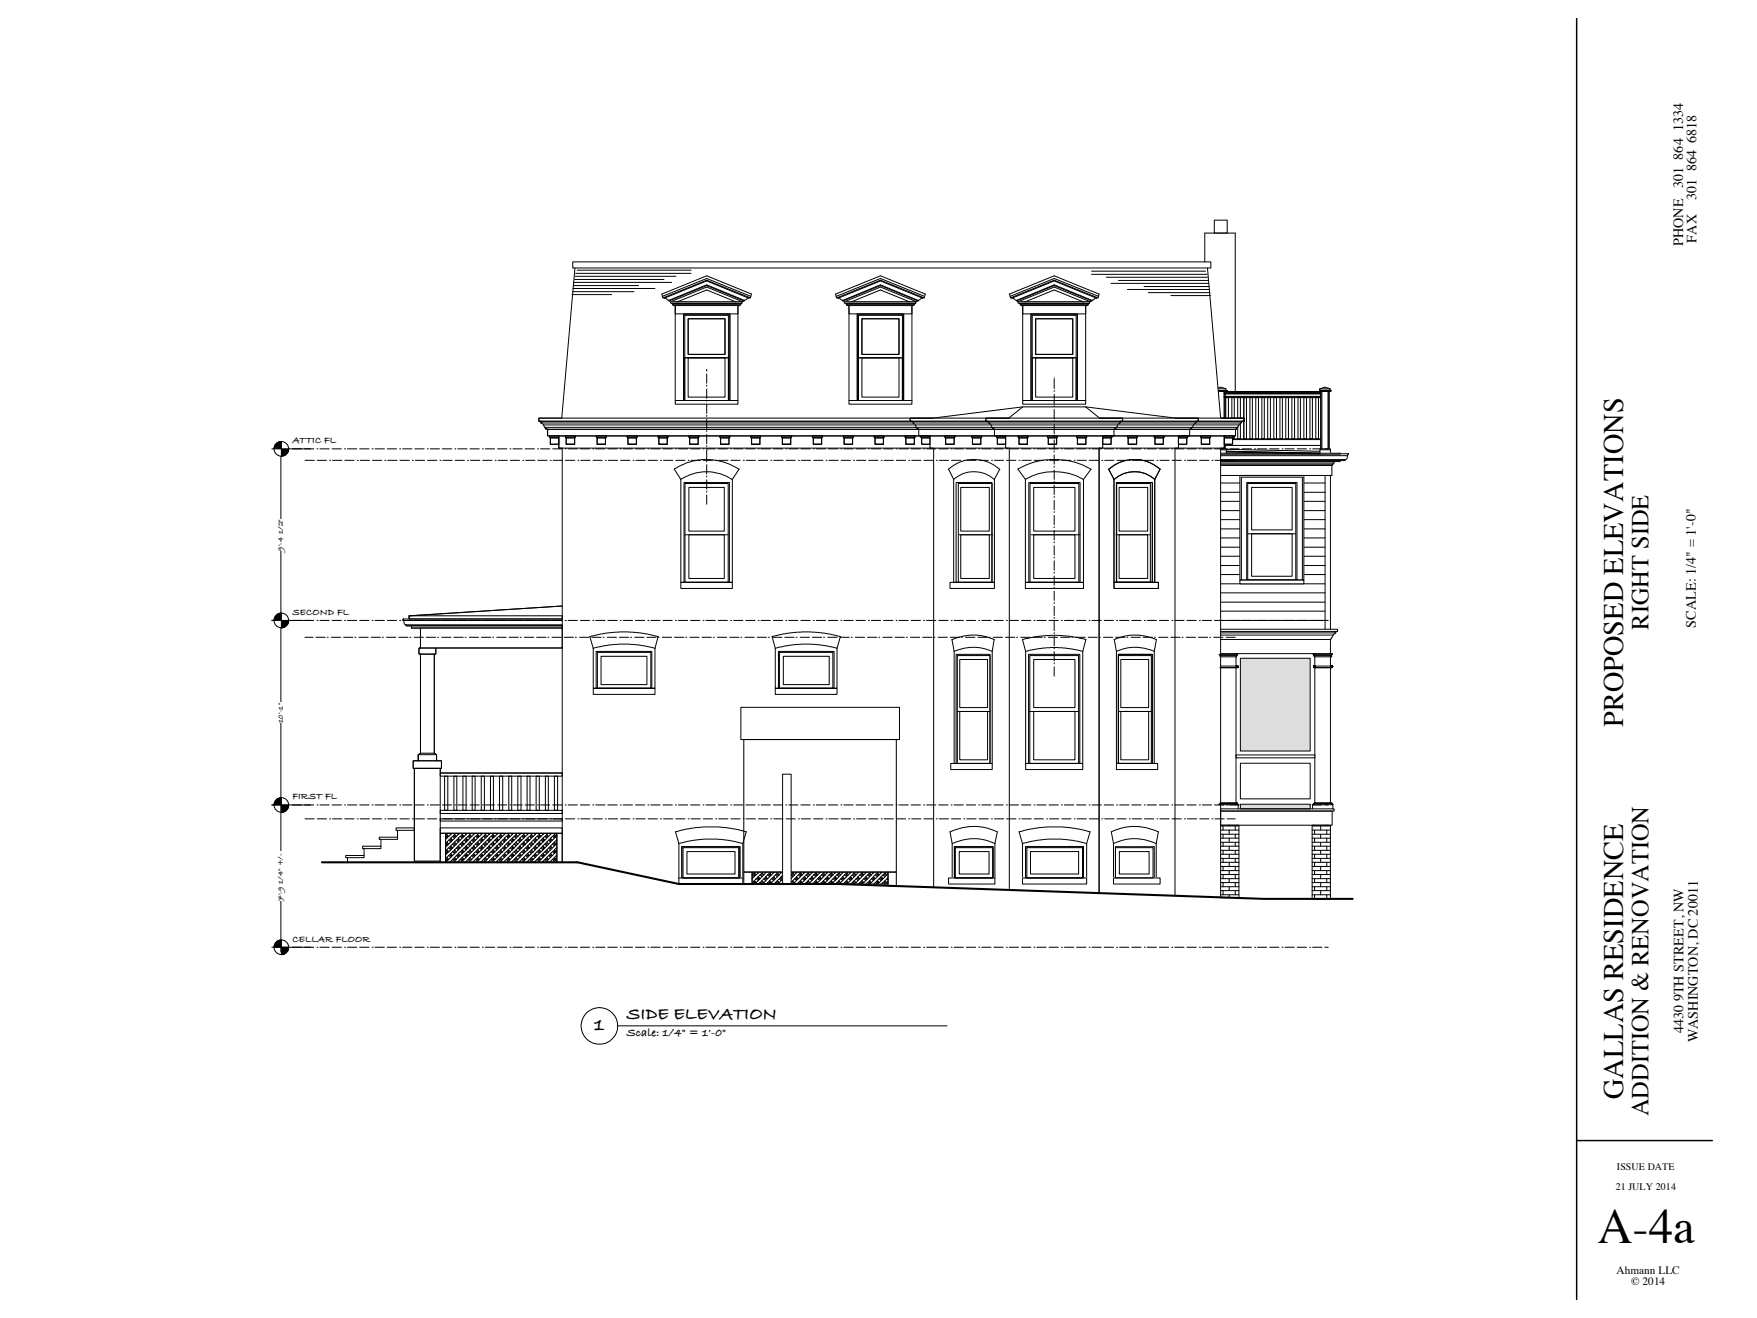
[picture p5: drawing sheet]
<svg xmlns="http://www.w3.org/2000/svg" width="610mm" height="457mm" viewBox="0 0 610 457" stroke-linecap="round" stroke-linejoin="round" font-family="sans-serif">
<defs><g id="words">
<text font-size="16.9" x="554.2" y="431.1">A-4a</text>
<g font-size="9.8">
<text x="563.1" y="252.3" transform="rotate(-90 563.1 252.3)">PROPOSED ELEVATIONS</text>
<text x="563.2" y="381.3" transform="rotate(-90 563.2 381.3)">GALLAS RESIDENCE</text>
</g>
<g font-size="8.5">
<text x="571.9" y="218.4" transform="rotate(-90 571.9 218.4)">RIGHT SIDE</text>
<text x="572" y="387.3" transform="rotate(-90 572 387.3)">ADDITION &amp; RENOVATION</text>
</g>
<text font-size="7" x="206.2" y="357.5">1</text>
<text font-size="6.3" x="217.5" y="353.4">SIDE ELEVATION</text>
<g font-size="4.9">
<text x="583.9" y="45.5" transform="rotate(-90 583.9 45.5)">1334</text>
<text x="588.6" y="49.6" transform="rotate(-90 588.6 49.6)">6818</text>
<text x="583.9" y="55.4" transform="rotate(-90 583.9 55.4)">864</text>
<text x="588.6" y="59.4" transform="rotate(-90 588.6 59.4)">864</text>
<text x="583.9" y="65.3" transform="rotate(-90 583.9 65.3)">301</text>
<text x="588.6" y="69.3" transform="rotate(-90 588.6 69.3)">301</text>
<text x="583.9" y="85.4" transform="rotate(-90 583.9 85.4)">PHONE</text>
<text x="588.6" y="84.2" transform="rotate(-90 588.6 84.2)">FAX</text>
<text x="588.3" y="217.7" transform="rotate(-90 588.3 217.7)">SCALE: 1/4&quot; = 1'-0&quot;</text>
<text x="584.1" y="347.4" transform="rotate(-90 584.1 347.4)">9TH STREET, NW</text>
<text x="584.1" y="358.5" transform="rotate(-90 584.1 358.5)">4430</text>
<text x="589.1" y="361.6" transform="rotate(-90 589.1 361.6)">WASHINGTON, DC 20011</text>
</g>
<text font-size="4.2" x="217.5" y="359.4">Scale: 1/4&quot; = 1'-‐0&quot;</text>
<g font-size="3.9">
<text x="560.8" y="441.8">Ahmann LLC</text>
<text x="565.9" y="445.7">© 2014</text>
</g>
<g font-size="3.5">
<text x="101.4" y="153.7">ATTIC FL</text>
<text x="101.4" y="213.2">SECOND FL</text>
<text x="101.4" y="277.3">FIRST FL</text>
<text x="101.4" y="326.6">CELLAR FLOOR</text>
<text x="561" y="405.8">ISSUE DATE</text>
<text x="560.6" y="412.8">21 JULY 2014</text>
</g>
<g font-size="2.8">
<text x="98.1" y="185.3" transform="rotate(-90 98.1 185.3)">1/2&quot;</text>
<text x="98.1" y="191" transform="rotate(-90 98.1 191)">9'-‐4</text>
<text x="98.1" y="250.8" transform="rotate(-90 98.1 250.8)">10'-‐1&quot;</text>
<text x="98.1" y="312.5" transform="rotate(-90 98.1 312.5)">7'-‐91/4&quot; +/-‐</text>
</g>
</g></defs>
<path d="M547 6.3v444.6M547 395.6h47.1" fill="none" stroke="#000" stroke-width=".51"/>
<g fill="none" stroke="#000" stroke-width=".35">
<path d="M214.3 355.9h114.3"/>
<circle cx="208" cy="355.9" r="6.4"/>
</g>
<path d="M422.5 157.2h44.3v.3h1l-.4 2.3-1.3 .3-.2 1.3v3.5h-43.4z" fill="#fff"/>
<path d="M423.5 160.1h39.3M423.5 161h38.9M423.5 160.6h39.2M423.5 161.5h38.6v3.4M423.5 164.9h38.1" fill="none" stroke="#000" stroke-width=".35"/>
<path d="M417.2 155.7l41.2 .8v.7l-41.2-.8z" fill="#fff"/>
<path d="M417.2 155.7l41.2 .8v.7l-41.2-.8 41.2 .8M417.2 156.6l41.1 .9M417.2 157.2h47.7M464.9 157.1v.4M467.8 157.4v.2M463 160.1h1.9" fill="none" stroke="#000" stroke-width=".35"/>
<path d="M467.6 157.8l-.3 1.3-.7 .4 1.2-1.8z" fill="#fff"/>
<path d="M423.5 159.4h43.1v.4h-43.1M423.5 157.6h41.4M423.5 158.1h44M464.9 159.8v.3M465 157.4h2.8l-.5 1.7-.7 .4" fill="none" stroke="#000" stroke-width=".35"/>
<path d="M421.8 134.9l1.8-.6 1.8 .7v.8h33.4l-.2-.9 1.5-.6 1.4 .6-.2 .9v20.4h-3.1v-1.7h-32.8l-.5 1.7-2.6-.1z" fill="#fff"/>
<g fill="none" stroke="#000" stroke-width=".35">
<path d="M421.8 134.9l1.8-.6 1.8 .6v.6h-3.6zM421.8 135.5h.1M421.8 134.9h3.6M421.8 135.5h3.6M421.9 135.6h.1M421.9 135.6h3.5M421.9 135.5v.1M422 135.7h.1M422 135.6h.1M422 135.6l39.3 .2M422 135.7h3.2M422.1 135.8v20.4"/>
<path d="M422.3 135.8v20.4M422.6 135.8v20.4M424.7 136.1h33.5M424.7 136.5h33.5M424.7 136.7h33.5M424.7 137.5h33.5M424.7 137.7h33.5M424.7 137.9h33.5M424.7 135.8v20.4M424.9 135.8v20.4M425.1 135.8v20.4M425.2 135.8h.1"/>
<path d="M425.2 135.7v.1M425.3 137.9h.9v14.3h-.9zM425.3 135.7h.1M425.3 135.6h.1M425.3 135.8h.1M425.3 135.6v.2M425.3 135.6l-.1 .1M425.4 135.5l-.1 .1M425.4 135.5h.1M425.4 135.6h.1M425.4 135.5v.1M427.4 137.9h.8v14.3h-.8z"/>
<path d="M429.4 137.9h1v14.3h-1zM431.5 137.9h1v14.3h-1zM433.7 137.9h.8v14.3h-.8zM435.7 137.9h.9v14.3h-.9zM437.8 137.9h.9v14.3h-.9zM439.8 137.9h1v14.3h-1zM442 137.9h.9v14.3h-.9zM444.1 137.9h.8v14.3h-.8zM446.1 137.9h.9v14.3h-.9zM448.2 137.9h1v14.3h-1zM450.3 137.9h.9v14.3h-.9zM452.4 137.9h.9v14.3h-.9z"/>
<path d="M454.5 137.9h.8v14.3h-.8zM456.5 137.9h1v14.3h-1zM457.9 134.9l1.8-.6 1.8 .6v.5h-3.6zM457.9 134.9h3.6M458 135.5h.1M458 135.6h3.4M458 135.5l.1 .2h3.2M458.1 135.8h.1M458.1 135.4l-.1 .1M458.1 135.7v.1M458.2 135.8v20.4M458.3 135.8v20.4"/>
<path d="M458.6 135.8v20.4M460.8 135.8v20.4M461 135.8v20.4M461.2 135.8v20.4M461.3 135.8h.1M461.3 135.4l.2 .1h-3.6M461.3 135.7v.1M461.3 135.7h.1M461.3 135.6h.1M461.3 135.6v.1M461.4 135.6h.1M461.4 135.5l-.1 .1"/>
<path d="M424.7 152.2h33.5M424.7 152.5h33.5M424.7 154.5h33.5"/>
</g>
<path d="M421.8 155.7h3.6v1.5h-3.6z" fill="#fff"/>
<path d="M421.8 155.7h3.6v1.5h-3.6z" fill="none" stroke="#000" stroke-width=".35"/>
<path d="M458 155.7h3.6v1.5h-3.6z" fill="#fff"/>
<path d="M421.8 156h3.6M458 155.7h3.6v1.5h-3.6zM458 156h3.6M461.6 164.9h.5M462.3 161.2l-.1 .2M462.9 160.3l-.6 .9" fill="none" stroke="#000" stroke-width=".35"/>
<g fill="#fff">
<path d="M422.3 131.6l1.2 13.5h8.1v1.1h-.8l-2.2 2.7v2.3h-.7l-.2 .8v2.1h-3v1.3h-1.2v2.6h-7l-.7-7.9 3.7-13.6z"/>
<path d="M234.3 106h21.7v2.9h-21.7z"/>
</g>
<path d="M245.2 97.2l-15.1 6.1M245.2 99.6l-12.5 5M245.2 96.6l-15.3 6.2M245.2 95.7l-15.6 6.3M233.1 105.2l.2 .2M233.3 105.4l.5 .6h.5M233.3 105.2h21.5M233.3 105.2h23.5M233.4 105.6h23.1M234.3 106h21.7v2.9h-21.7z" fill="none" stroke="#000" stroke-width=".35"/>
<path d="M232.1 104.3l.6 .3z" fill="#fff"/>
<path d="M232 104.1l.7 .5" fill="none" stroke="#000" stroke-width=".35"/>
<path d="M230.5 103.4l1.5 .8z" fill="#fff"/>
<path d="M245.2 98.8l-13.2 5.4M245.2 99.1l-13 5.3M245.2 97.5l-14.7 6M229.8 102.9l.2 .5M230.2 103.2l1.8 1" fill="none" stroke="#000" stroke-width=".35"/>
<path d="M232.7 104.6h24.8v.6h-24.8z" fill="#fff"/>
<path d="M229.6 102l.3 .8M232.7 104.6h24.8v.6h-24.8zM234.3 106v32.9M245.2 100.6l-10.3 4.1" fill="none" stroke="#000" stroke-width=".35"/>
<path d="M237.2 109h16v30.4h-16z" fill="#fff"/>
<path d="M237.2 109h16v30.4h-16zM237.6 109.4h15.1v29.5h-15.1zM238.8 110.6h12.7v12.3h-12.7zM236.1 138.9h18.1v.5h-18.1zM237.2 138.9v-29.9h16v29.9M237.6 138.9v-14.8h15.1v14.8M237.6 124.1h15.1M238.8 124.1h12.7v13.7h-12.7z" fill="none" stroke="#000" stroke-width=".35"/>
<path d="M234.3 138.9h21.7v1.3h-21.7z" fill="#fff"/>
<path d="M245.2 97.2l15.1 6.1M245.2 99.6l12.4 5M245.2 96.6l15.2 6.2M245.2 95.7l15.6 6.3M256 106v32.9M257.3 105.2l-.7 .8h-.5M234.3 138.9h21.7v1.3h-21.7z" fill="none" stroke="#000" stroke-width=".35"/>
<path d="M257.7 104.6l.6-.3z" fill="#fff"/>
<path d="M258.3 104.1l-.6 .5" fill="none" stroke="#000" stroke-width=".35"/>
<path d="M258.3 104.2l1.6-.8z" fill="#fff"/>
<path d="M245.2 98.8l13.1 5.4M245.2 99.1l12.9 5.3M245.2 97.5l14.6 6M245.2 100.6l10.2 4.1M260.1 103.2l-1.8 1M260.5 102.9l-.2 .5M260.8 102l-.4 .8" fill="none" stroke="#000" stroke-width=".35"/>
<path d="M260.9 302.5h47.2v4.2h-47.2z" fill="#fff"/>
<g fill="none" stroke="#000" stroke-width=".35">
<path d="M260.9 302.5h47.2v4.2h-47.2zM260.9 306.2h.1M260.9 304.7l.1 .1M261 303.4l.7 .7M261 306.2l.5 .5M261.5 306.2h.1M261.5 303.4h.1M261.7 306.4h.1M261.7 303.7h.1M261.7 305.8h.1M261.7 303.2h.1M261.7 306.2h.1"/>
<path d="M261.7 303.4h.1M262 306.2h.1M262 303.4h.1M262 302.5l-1.1 1M262.3 306.2l-.5 .5M262.3 303.4l-1.4 1.4M262.4 304.8l.7 .7M262.8 304.8h.1M262.8 302.5l.3 .3M263.1 305.1h.1M263.1 304.5h.1M263.1 304.8h.1"/>
<path d="M263.1 304.1l.6 .7M263.2 302.6l-.8 .8-.7-.6M263.3 304.8h.1M263.7 306.2l-.6 .5M263.7 303.5l.6 .6M264.1 306.2h.1M264.1 303.4h.1M264.3 306.4h.1M264.3 303.7h.1M264.3 305.8h.1M264.3 303.2h.1M264.3 306.2h.1"/>
<path d="M264.3 303.4h.1M264.3 305.5l.7 .7M264.6 302.6l-3.6 3.6M264.7 306.2h.1M264.7 303.4h.1M265 303.5l-2.6 2.7-.7-.7M265 304.8l.7 .7M265.4 304.8h.1M265.4 302.5l.3 .3M265.7 304.8h.1M265.7 305.1h.1M265.7 304.5h.1"/>
<path d="M265.7 304.2l-2 2 .5 .5M265.9 304.8h.1M265.9 302.5l-.9 .9-.7-.6M266.4 303.4l.6 .7M266.4 306.2l.5 .5M266.8 306.2h.1M266.8 303.4h.1M267 306.4h.1M267 303.7h.1M267 305.8h.1M267 303.2h.1M267 306.2h.1"/>
<path d="M267 303.4h.1M267 305.5l.7 .7M267 302.8l.7 .6M267.3 306.2h.1M267.3 303.4h.1M267.3 302.5l-1.6 1.6 .7 .7M267.7 304.8l.7 .7M268.1 304.8h.1M268.1 302.5l.3 .3M268.4 305.1h.1M268.4 304.5h.1M268.4 304.8h.1"/>
<path d="M268.4 304.1l.7 .7M268.6 302.6l-4.1 4.1M268.6 304.8h.1M269.1 303.5l.6 .6M269.1 306.2l.5 .5M269.4 306.2h.1M269.4 303.4h.1M269.7 306.4h.1M269.7 303.7h.1M269.7 305.8h.1M269.7 303.2h.1M269.7 306.2h.1"/>
<path d="M269.7 303.4h.1M269.7 302.8l.6 .6M269.7 305.5l.6 .7M269.9 302.6l-4 4.1M270 306.2h.1M270 303.4h.1M270.3 304.8l.7 .7M270.8 304.8h.1M270.8 302.5l.2 .3M271 304.8h.1M271 305.1h.1M271 304.5h.1"/>
<path d="M271 304.1l.7 .7M271.3 304.8h.1M271.3 302.5l-4.2 4.2M271.7 303.4l.7 .7M271.7 306.2l.5 .5M272.1 306.2h.1M272.1 303.4h.1M272.4 306.4h.1M272.4 303.7h.1M272.4 305.8h.1M272.4 303.2h.1M272.4 306.2h.1"/>
<path d="M272.4 303.4h.1M272.4 302.8l.6 .6M272.6 306.2h.1M272.6 303.4h.1M272.6 302.5l-4.1 4.2M273 306.2l-.5 .5M273 304.8l.7 .7M273.5 304.8h.1M273.5 302.5l.2 .3M273.7 305.1h.1M273.7 304.5h.1M273.7 304.8h.1"/>
<path d="M273.7 304.1l.7 .7M273.9 302.6l-4.1 4.1M274 304.8h.1M274.3 306.2l-.5 .5M274.4 303.5l.6 .6M274.7 306.2h.1M274.7 303.4h.1M275 306.4h.1M275 303.7h.1M275 305.8h.1M275 303.2h.1M275 306.2h.1"/>
<path d="M275 303.4h.1M275 305.5l.7 .7M275.3 302.6l-4.1 4.1M275.3 306.2h.1M275.3 303.4h.1M275.7 303.5l-2.7 2.7-.6-.7M275.7 304.8l.7 .7M276.1 304.8h.1M276.1 302.5l.3 .3M276.4 304.8h.1M276.4 305.1h.1M276.4 304.5h.1"/>
<path d="M276.4 304.2l-2 2 .5 .5M276.6 304.8h.1M276.6 302.5l-.9 .9-.7-.6M277 303.4l.7 .7M277 306.2l.5 .5M277.5 306.2h.1M277.5 303.4h.1M277.7 306.4h.1M277.7 303.7h.1M277.7 305.8h.1M277.7 303.2h.1M277.7 306.2h.1"/>
<path d="M277.7 303.4h.1M277.7 305.5l.7 .7M277.7 302.8l.7 .6M278 306.2h.1M278 303.4h.1M278 302.5l-1.6 1.6 .6 .7M278.4 304.8l.7 .7M278.8 304.8h.1M278.8 302.5l.3 .3M279.1 305.1h.1M279.1 304.5h.1M279.1 304.8h.1"/>
<path d="M279.1 304.1l.6 .7M279.2 302.6l-4 4.1M279.3 304.8h.1M279.7 303.5l.6 .6M279.7 306.2l.5 .5M280.1 306.2h.1M280.1 303.4h.1M280.3 306.4h.1M280.3 303.7h.1M280.3 305.8h.1M280.3 303.2h.1M280.3 306.2h.1"/>
<path d="M280.3 303.4h.1M280.3 302.8l.7 .6M280.3 305.5l.7 .7M280.6 302.6l-4.1 4.1M280.7 306.2h.1M280.7 303.4h.1M281 304.8l.7 .7M281.4 304.8h.1M281.4 302.5l.3 .3M281.7 304.8h.1M281.7 305.1h.1M281.7 304.5h.1"/>
<path d="M281.7 304.1l.7 .7M281.9 304.8h.1M281.9 302.5l-4.1 4.2M282.4 303.4l.6 .7M282.4 306.2l.5 .5M282.8 306.2h.1M282.8 303.4h.1M283 306.4h.1M283 303.7h.1M283 305.8h.1M283 303.2h.1M283 306.2h.1"/>
<path d="M283 303.4h.1M283 302.8l.7 .6M283.3 306.2h.1M283.3 303.4h.1M283.3 302.5l-4.2 4.2M283.6 306.2l-.5 .5M283.7 304.8l.7 .7M284.1 304.8h.1M284.1 302.5l.3 .3M284.4 305.1h.1M284.4 304.5h.1M284.4 304.8h.1"/>
<path d="M284.4 304.1l.7 .7M284.6 302.6l-4.1 4.1M284.6 304.8h.1M285 306.2l-.5 .5M285.1 303.5l.6 .6M285.4 306.2h.1M285.4 303.4h.1M285.7 306.4h.1M285.7 303.7h.1M285.7 305.8h.1M285.7 303.2h.1M285.7 306.2h.1"/>
<path d="M285.7 303.4h.1M285.7 305.5l.6 .7M285.9 302.6l-4 4.1M286 306.2h.1M286 303.4h.1M286.3 303.5l-2.6 2.7-.7-.7M286.3 304.8l.7 .7M286.8 304.8h.1M286.8 302.5l.2 .3M287 304.8h.1M287 305.1h.1M287 304.5h.1"/>
<path d="M287 304.2l-1.9 2 .5 .5M287.3 304.8h.1M287.3 302.5l-1 .9-.6-.6M287.7 303.4l.7 .7M287.7 306.2l.5 .5M288.1 306.2h.1M288.1 303.4h.1M288.4 306.4h.1M288.4 303.7h.1M288.4 305.8h.1M288.4 303.2h.1M288.4 306.2h.1"/>
<path d="M288.4 303.4h.1M288.4 302.8l.7 .6M288.6 306.2h.1M288.6 303.4h.1M288.6 302.5l-1.6 1.6 .7 .7M289 306.2l-.5 .5M289.1 304.8l.6 .7M289.5 304.8h.1M289.5 302.5l.2 .3M289.7 305.1h.1M289.7 304.5h.1M289.7 304.8h.1"/>
<path d="M289.7 304.1l.7 .7M289.9 302.6l-4.1 4.1M290 304.8h.1M290.4 303.5l.6 .6M290.4 306.2l.5 .5M290.7 306.2h.1M290.7 303.4h.1M291 306.4h.1M291 303.7h.1M291 305.8h.1M291 303.2h.1M291 306.2h.1"/>
<path d="M291 303.4h.1M291 302.8l.7 .6M291 305.5l.7 .7M291.3 302.6l-4.1 4.1M291.3 306.2h.1M291.3 303.4h.1M291.7 304.8l.7 .7M292.1 304.8h.1M292.1 302.5l.3 .3M292.4 304.8h.1M292.4 305.1h.1M292.4 304.5h.1"/>
<path d="M292.4 304.1l.6 .7M292.6 304.8h.1M292.6 302.5l-3.5 3.7-.7-.7M293 303.4l.7 .7M293 306.2l.5 .5M293.5 306.2h.1M293.5 303.4h.1M293.7 306.4h.1M293.7 303.7h.1M293.7 305.8h.1M293.7 303.2h.1M293.7 306.2h.1"/>
<path d="M293.7 303.4h.1M293.7 302.8l.7 .6M294 306.2h.1M294 303.4h.1M294 302.5l-4.2 4.2M294.3 306.2l-.5 .5M294.4 304.8l.7 .7M294.8 304.8h.1M294.8 302.5l.3 .3M295.1 305.1h.1M295.1 304.5h.1M295.1 304.8h.1"/>
<path d="M295.1 304.1l.6 .7M295.2 302.6l-4 4.1M295.3 304.8h.1M295.7 306.2l-.6 .5M295.7 303.5l.6 .6M296.1 306.2h.1M296.1 303.4h.1M296.3 306.4h.1M296.3 303.7h.1M296.3 305.8h.1M296.3 303.2h.1M296.3 306.2h.1"/>
<path d="M296.3 303.4h.1M296.3 305.5l.7 .7M296.6 302.6l-4.1 4.1M296.7 306.2h.1M296.7 303.4h.1M297 303.5l-2.6 2.7-.7-.7M297 304.8l.7 .7M297.4 304.8h.1M297.4 302.5l.3 .3M297.7 304.8h.1M297.7 305.1h.1M297.7 304.5h.1"/>
<path d="M297.7 304.2l-2 2 .5 .5M297.9 304.8h.1M297.9 302.5l-.9 .9-.7-.6M298.4 303.4l.6 .7M298.4 306.2l.5 .5M298.8 306.2h.1M298.8 303.4h.1M299 306.4h.1M299 303.7h.1M299 305.8h.1M299 303.2h.1M299 306.2h.1"/>
<path d="M299 303.4h.1M299 302.8l.7 .6M299.3 306.2h.1M299.3 303.4h.1M299.3 302.5l-1.6 1.6 .7 .7M299.6 306.2l-.5 .5M299.7 304.8l.7 .7M300.1 304.8h.1M300.1 302.5l.3 .3M300.4 305.1h.1M300.4 304.5h.1M300.4 304.8h.1"/>
<path d="M300.4 304.1l.7 .7M300.6 302.6l-4.1 4.1M300.7 304.8h.1M301.1 303.5l.6 .6M301.1 306.2l.5 .5M301.4 306.2h.1M301.4 303.4h.1M301.7 306.4h.1M301.7 303.7h.1M301.7 305.8h.1M301.7 303.2h.1M301.7 306.2h.1"/>
<path d="M301.7 303.4h.1M301.7 305.5l.6 .7M301.9 302.6l-4 4.1M302 306.2h.1M302 303.4h.1M302.3 303.5l-2.6 2.7-.7-.7M302.3 304.8l.7 .7M302.8 304.8h.1M302.8 302.5l.2 .3M303 304.8h.1M303 305.1h.1M303 304.5h.1"/>
<path d="M303 304.1l.7 .7M303.3 304.8h.1M303.3 302.5l-1 .9-.6-.6M303.7 303.4l.7 .7M303.7 306.2l.5 .5M304.1 306.2h.1M304.1 303.4h.1M304.4 306.4h.1M304.4 303.7h.1M304.4 305.8h.1M304.4 303.2h.1M304.4 306.2h.1"/>
<path d="M304.4 303.4h.1M304.4 302.8l.7 .6M304.6 306.2h.1M304.6 303.4h.1M304.6 302.5l-4.1 4.2M305 306.2l-.5 .5M305.1 304.8l.6 .7M305.5 304.8h.1M305.5 302.5l.2 .3M305.7 305.1h.1M305.7 304.5h.1M305.7 304.8h.1"/>
<path d="M305.7 304.1l.7 .7M305.9 302.6l-4.1 4.1M306 304.8h.1M306.3 306.2l-.5 .5M306.4 303.5l.6 .6M306.7 306.2h.1M306.7 303.4h.1M307 306.4h.1M307 303.7h.1M307 305.8h.1M307 303.2h.1M307 306.2h.1"/>
<path d="M307 303.4h.1M307 302.8l.7 .6 .3-.3M307 305.5l.7 .7M307.3 302.6l-4.1 4.1M307.3 306.2h.1M307.3 303.4h.1M307.7 303.5l-2.6 2.7-.7-.7M307.8 304.8l.3 .3M308.1 304.5l-1.7 1.7 .5 .5M308.1 305.7l-.9 1"/>
</g>
<path d="M154.6 289.1h38.6v10h-38.6z" fill="#fff"/>
<g fill="none" stroke="#000" stroke-width=".35">
<path d="M101.4 155.7h3.2M105.7 155.7h3.2M105.8 159.7h3.3M110 155.7h.3M110.1 159.7h3.2M111 155.7h3.2M114.4 159.7h.3M115.2 155.7h3.2M115.4 159.7h3.2M119.5 155.7h.4M119.6 159.7h3.3M120.6 155.7h3.2"/>
<path d="M124 159.7h.3M124.8 155.7h3.2M125 159.7h3.2M129.1 155.7h.4M129.2 159.7h3.2M130.1 155.7h3.2M133.5 159.7h.4M134.4 155.7h3.2M134.5 159.7h3.3M138.7 155.7h.3M138.8 159.7h3.2M139.7 155.7h3.2"/>
<path d="M143.1 159.7h.3M143.9 155.7h3.3M144.1 159.7h3.2M148.3 155.7h.3M148.3 159.7h3.3M149.3 155.7h3.2M152.7 159.7h.3M153.5 155.7h3.2M153.7 159.7h3.2M157.8 155.7h.4M157.9 159.7h3.2M158.8 155.7h3.3"/>
<path d="M162.2 159.7h.4M163.1 155.7h3.2M163.2 159.7h3.3M167.4 155.7h.3M167.5 159.7h3.2M168.4 155.7h3.2M171.8 159.7h.3M172.6 155.7h3.3M172.8 159.7h3.2M177 155.7h.3M177 159.7h3.3M178 155.7h3.2"/>
<path d="M181.4 159.7h.3M182.2 155.7h3.2M182.4 159.7h3.2M186.5 155.7h.4M186.6 159.7h3.2M187.5 155.7h3.3M190.9 159.7h.4M191.8 155.7h3.2M191.9 159.7h3.3M196.1 155.7h.3M196.2 159.7h3.2M197.1 155.7h3.2"/>
<path d="M200.5 159.7h.3M201.3 155.7h3.3M201.5 159.7h3.2M205.7 155.7h.3M205.7 159.7h3.3M206.7 155.7h3.2M210.1 159.7h.3M210.9 155.7h3.2M211.1 159.7h3.2M215.2 155.7h.4M215.3 159.7h3.2M216.2 155.7h3.3"/>
<path d="M219.6 159.7h.4M220.5 155.7h3.2M220.6 159.7h3.3M224.8 155.7h.3M224.9 159.7h3.2M225.8 155.7h3.2M229.2 159.7h.3M230 155.7h3.3M230.2 159.7h3.2M234.4 155.7h.3M234.4 159.7h3.3M235.4 155.7h3.2"/>
<path d="M238.8 159.7h.3M239.6 155.7h3.2M239.8 159.7h3.2M243.9 155.7h.4M244 159.7h3.2M244.9 155.7h3.3M248.3 159.7h.4M249.2 155.7h3.2M249.3 159.7h3.3M253.5 155.7h.3M253.6 159.7h3.2M254.5 155.7h3.2"/>
<path d="M257.9 159.7h.3M258.7 155.7h3.3M258.9 159.7h3.2M263.1 155.7h.3M263.1 159.7h3.3M264.1 155.7h3.2M267.5 159.7h.3M268.3 155.7h3.2M268.5 159.7h3.2M272.6 155.7h.4M272.7 159.7h3.2M273.6 155.7h3.3"/>
<path d="M277 159.7h.4M277.9 155.7h3.2M278 159.7h3.3M282.2 155.7h.3M282.3 159.7h3.2M283.2 155.7h3.2M286.6 159.7h.3M287.4 155.7h3.3M287.6 159.7h3.2M291.8 155.7h.3M291.8 159.7h3.3M292.8 155.7h3.2"/>
<path d="M296.2 159.7h.3M297 155.7h3.2M297.2 159.7h3.2M301.3 155.7h.4M301.4 159.7h3.2M302.3 155.7h3.3M305.7 159.7h.4M306.6 155.7h3.2M306.7 159.7h3.3M310.9 155.7h.3M311 159.7h3.2M311.9 155.7h3.2"/>
<path d="M315.3 159.7h.3M316.1 155.7h3.3M316.3 159.7h3.2M320.5 155.7h.3M320.5 159.7h3.3M321.5 155.7h3.2M324.9 159.7h.3M325.7 155.7h3.2M325.9 159.7h3.2M330 155.7h.4M330.1 159.7h3.2M331 155.7h3.3"/>
<path d="M334.4 159.7h.4M335.3 155.7h3.2M335.4 159.7h3.3M339.6 155.7h.3M339.7 159.7h3.2M340.6 155.7h3.2M344 159.7h.3M344.8 155.7h3.3M345 159.7h3.2M349.2 155.7h.3M349.2 159.7h3.3M350.2 155.7h3.2"/>
<path d="M353.6 159.7h.3M354.4 155.7h3.2M354.6 159.7h3.2M358.7 155.7h.4M358.8 159.7h3.2M359.7 155.7h3.3M363.1 159.7h.4M364 155.7h3.2M364.2 159.7h3.2M368.3 155.7h.3M368.4 159.7h3.2M369.3 155.7h3.2"/>
<path d="M372.7 159.7h.3M373.5 155.7h3.3M373.7 159.7h3.2M377.9 155.7h.3M378 159.7h3.2M378.9 155.7h3.2M382.3 159.7h.3M383.1 155.7h3.2M383.3 159.7h3.2M387.4 155.7h.4M387.5 159.7h3.2M388.5 155.7h3.2"/>
<path d="M391.8 159.7h.4M392.7 155.7h3.2M392.9 159.7h3.2M397 155.7h.3M397.1 159.7h3.2M398 155.7h3.2M401.4 159.7h.3M402.3 155.7h3.2M402.4 159.7h3.2M406.6 155.7h.3M406.7 159.7h3.2M407.6 155.7h3.2"/>
<path d="M411 159.7h.3M411.8 155.7h3.2M412 159.7h3.2M416.1 155.7h.4M416.2 159.7h3.2M417.2 155.7h3.2M420.5 159.7h.4M421.4 155.7h3.2M421.6 159.7h3.2M425.7 155.7h.3M425.8 159.7h2.8M426.7 155.7h3.2"/>
<path d="M431 155.7h3.2M435.3 155.7h.3M436.3 155.7h3.2M440.5 155.7h3.2M444.8 155.7h.4M445.9 155.7h3.2M450.1 155.7h3.2M454.4 155.7h.3M455.4 155.7h3.2M459.7 155.7h1.1M94.3 215.2h5.6M96.4 214.1l2.2 2.2"/>
<path d="M97.5 213.6v67.2M101.4 215.2h3.2M105.7 215.2h3.2M110 215.2h.3M111 215.2h3.2M115.2 215.2h3.2M119.5 215.2h.4M120.6 215.2h3.2M124.8 215.2h3.2M129.1 215.2h.4M130.1 215.2h3.2M134.4 215.2h3.2"/>
<path d="M138.7 215.2h.3M139.7 215.2h3.2M143.9 215.2h3.3M148.3 215.2h.3M149.3 215.2h3.2M153.5 215.2h3.2M157.8 215.2h.4M158.8 215.2h3.3M163.1 215.2h3.2M167.4 215.2h.3M168.4 215.2h3.2M172.6 215.2h3.3"/>
<path d="M177 215.2h.3M178 215.2h3.2M182.2 215.2h3.2M186.5 215.2h.4M187.5 215.2h3.3M191.8 215.2h3.2M196.1 215.2h.3M197.1 215.2h3.2M201.3 215.2h3.3M205.7 215.2h.3M206.7 215.2h3.2M210.9 215.2h3.2"/>
<path d="M215.2 215.2h.4M216.2 215.2h3.3M220.5 215.2h3.2M224.8 215.2h.3M225.8 215.2h3.2M230 215.2h3.3M234.4 215.2h.3M235.4 215.2h3.2M239.6 215.2h3.2M243.9 215.2h.4M244.9 215.2h3.3M249.2 215.2h3.2"/>
<path d="M253.5 215.2h.3M254.5 215.2h3.2M258.7 215.2h3.3M263.1 215.2h.3M264.1 215.2h3.2M268.3 215.2h3.2M272.6 215.2h.4M273.6 215.2h3.3M277.9 215.2h3.2M282.2 215.2h.3M283.2 215.2h3.2M287.4 215.2h3.3"/>
<path d="M291.8 215.2h.3M292.8 215.2h3.2M297 215.2h3.2M301.3 215.2h.4M302.3 215.2h3.3M306.6 215.2h3.2M310.9 215.2h.3M311.9 215.2h3.2M316.1 215.2h3.3M320.5 215.2h.3M321.5 215.2h3.2M325.7 215.2h3.2"/>
<path d="M330 215.2h.4M331 215.2h3.3M335.3 215.2h3.2M339.6 215.2h.3M340.6 215.2h3.2M344.8 215.2h3.3M349.2 215.2h.3M350.2 215.2h3.2M354.4 215.2h3.2M358.7 215.2h.4M359.7 215.2h3.3M364 215.2h3.2"/>
<path d="M368.3 215.2h.3M369.3 215.2h3.2M373.5 215.2h3.3M377.9 215.2h.3M378.9 215.2h3.2M383.1 215.2h3.2M387.4 215.2h.4M388.5 215.2h3.2M392.7 215.2h3.2M397 215.2h.3M398 215.2h3.2M402.3 215.2h3.2"/>
<path d="M406.6 215.2h.3M407.6 215.2h3.2M411.8 215.2h3.2M416.1 215.2h.4M417.2 215.2h3.2M421.4 215.2h3.2M425.7 215.2h.3M426.7 215.2h3.2M431 215.2h3.2M435.3 215.2h.3M436.3 215.2h3.2M440.5 215.2h3.2"/>
<path d="M444.8 215.2h.4M445.9 215.2h3.2M450.1 215.2h3.2M454.4 215.2h.3M455.4 215.2h3.2M459.7 215.2h1.1M94.3 279.2h5.6M96.4 278.1l2.2 2.3M154.6 289.1h38.6v10h-38.6zM154.6 293l.4 .5M154.6 298.4l.4 .4M154.7 290.4l.3 .3"/>
<path d="M154.7 295.7l.3 .4M154.8 298.1h.1M154.8 295.5h.1M154.8 292.8h.1M154.8 290.2h.1M155 298.4h.1M155 295.7h.1M155 293h.1M155 290.4h.1M155 297.9h.1M155 295.1h.1M155 292.5h.1"/>
<path d="M155 289.8h.1M155 298.1h.1M155 295.5h.1M155 292.8h.1M155 290.2h.1M155 297.4l.7 .7M155 292.1l.7 .7M155 289.5l.7 .7M155.3 298.1h.1M155.3 295.5h.1M155.3 292.8h.1M155.3 290.2h.1"/>
<path d="M155.4 289.1l-.8 .7M155.6 295.5l-1 1M155.7 291.4l.7 .7M155.7 294.1l.7 .7M155.7 296.8l.7 .6M156 289.1l.4 .4M156.1 296.8h.1M156.1 294.1h.1M156.1 291.4h.1M156.3 293.5l-1.7 1.6M156.4 297h.1M156.4 294.4h.1"/>
<path d="M156.4 291.7h.1M156.4 296.5h.1M156.4 293.9h.1M156.4 291.2h.1M156.4 296.8h.1M156.4 294.1h.1M156.4 291.4h.1M156.4 298.8l.3 .3M156.4 296.1l.7 .7M156.4 290.7l.7 .7M156.6 296.8h.1M156.6 294.1h.1"/>
<path d="M156.6 291.4h.1M156.7 289.1l-2.1 2.1M157 295.5l-2.4 2.4M157 290.2l-2.4 2.3M157.1 292.9l.5 .6M157.1 298.2l.5 .6M157.4 298.1h.1M157.4 295.5h.1M157.4 292.8h.1M157.4 290.2h.1M157.6 298.4h.1M157.6 295.7h.1"/>
<path d="M157.6 293h.1M157.6 290.4h.1M157.6 297.9h.1M157.6 295.1h.1M157.6 292.5h.1M157.6 289.8h.1M157.6 298.1h.1M157.6 295.5h.1M157.6 292.8h.1M157.6 290.2h.1M157.6 297.4l.7 .7M157.6 294.8l.7 .7"/>
<path d="M157.6 289.5l.7 .7M158 298.1h.1M158 295.5h.1M158 292.8h.1M158 290.2h.1M158.1 289.1l-1 1.1 .5 .5M158.3 292.9l-2.6 2.6-.7-.7M158.3 291.4l.7 .7M158.3 294.1l.7 .7M158.3 296.8l.7 .6M158.7 289.1l.3 .4M158.7 296.8h.1"/>
<path d="M158.7 294.1h.1M158.7 291.4h.1M159 296.8h.1M159 294.1h.1M159 291.4h.1M159 297h.1M159 294.4h.1M159 291.7h.1M159 296.5h.1M159 293.9h.1M159 291.2h.1M159 298.8l.3 .3"/>
<path d="M159 290.8l-2.6 2.7 .7 .6M159 296.1l.7 .7M159 293.5l-1.9 2 .5 .6M159.3 296.8h.1M159.3 294.1h.1M159.3 291.4h.1M159.4 289.1l-4.8 4.8M159.6 290.2l-.6 .5 .7 .7M159.7 292.8l.7 .7M159.7 298.1l.7 .7M159.8 290.2l.6 .5M159.8 295.5l.6 .6"/>
<path d="M160.1 298.1h.1M160.1 295.5h.1M160.1 292.8h.1M160.1 290.2h.1M160.4 298.4h.1M160.4 295.7h.1M160.4 293h.1M160.4 290.4h.1M160.4 297.9h.1M160.4 295.1h.1M160.4 292.5h.1M160.4 289.8h.1"/>
<path d="M160.4 298.1h.1M160.4 295.5h.1M160.4 292.8h.1M160.4 290.2h.1M160.4 297.4l.6 .7M160.4 294.8l.6 .7M160.4 292.1l.6 .7M160.6 298.1h.1M160.6 295.5h.1M160.6 292.8h.1M160.6 290.2h.1M160.8 289.1l-1.1 1.1"/>
<path d="M161 290.2l-2.7 2.6-.7-.7M161 291.4l.7 .7M161 294.1l.7 .7M161 296.8l.7 .6M161.3 289.1l.4 .4M161.5 296.8h.1M161.5 294.1h.1M161.5 291.4h.1M161.7 297h.1M161.7 294.4h.1M161.7 291.7h.1M161.7 296.5h.1"/>
<path d="M161.7 293.9h.1M161.7 291.2h.1M161.7 296.8h.1M161.7 294.1h.1M161.7 291.4h.1M161.7 298.8l.4 .3M161.7 296.1l.7 .7M161.7 293.5l.7 .6M161.7 290.7l.7 .7M162 296.8h.1M162 294.1h.1M162 291.4h.1"/>
<path d="M162.1 289.1l-1.1 1.1-.6-.7M162.3 290.2l-3.3 3.3 .7 .6M162.4 292.9l.6 .6M162.4 295.5l.6 .6M162.4 298.2l.6 .6M162.7 298.1h.1M162.7 295.5h.1M162.7 292.8h.1M162.7 290.2h.1M163 298.4h.1M163 295.7h.1M163 293h.1"/>
<path d="M163 290.4h.1M163 297.9h.1M163 295.1h.1M163 292.5h.1M163 289.8h.1M163 298.1h.1M163 295.5h.1M163 292.8h.1M163 290.2h.1M163 292.1l.7 .7M163 289.5l.7 .7M163 294.8l.7 .7"/>
<path d="M163.3 298.1h.1M163.3 295.5h.1M163.3 292.8h.1M163.3 290.2h.1M163.4 289.1l-1 1.1 .6 .5M163.7 291.4l.6 .7M163.7 294.1l.6 .7M163.7 296.8l.6 .6M163.7 298.2l-1 .9M164 289.1l.3 .4M164.1 296.8h.1M164.1 294.1h.1"/>
<path d="M164.1 291.4h.1M164.3 296.8h.1M164.3 294.1h.1M164.3 291.4h.1M164.3 297h.1M164.3 294.4h.1M164.3 291.7h.1M164.3 296.5h.1M164.3 293.9h.1M164.3 291.2h.1M164.3 298.8l.4 .3M164.3 293.5l.7 .6"/>
<path d="M164.3 290.7l.7 .7M164.3 296.2l-2.9 2.9M164.6 296.8h.1M164.6 294.1h.1M164.6 291.4h.1M164.8 289.1l-10.1 10M164.9 295.5l-.6 .6 .7 .7M165 292.8l.7 .7M165 298.1l.7 .7M165.1 290.2l.6 .5M165.1 295.5l.6 .6M165.4 298.1h.1"/>
<path d="M165.4 295.5h.1M165.4 292.8h.1M165.4 290.2h.1M165.7 298.4h.1M165.7 295.7h.1M165.7 293h.1M165.7 290.4h.1M165.7 297.9h.1M165.7 295.1h.1M165.7 292.5h.1M165.7 289.8h.1M165.7 298.1h.1"/>
<path d="M165.7 295.5h.1M165.7 292.8h.1M165.7 290.2h.1M165.7 297.4l.7 .7M165.7 292.1l.7 .7M165.7 289.5l.7 .7M165.9 298.1h.1M165.9 295.5h.1M165.9 292.8h.1M165.9 290.2h.1M166.1 289.1l-10.1 10M166.3 295.5l-2.6 2.6-.7-.7"/>
<path d="M166.4 291.4l.6 .7M166.4 294.1l.6 .7M166.4 296.8l.6 .6M166.6 289.1l.4 .4M166.8 296.8h.1M166.8 294.1h.1M166.8 291.4h.1M167 297h.1M167 294.4h.1M167 291.7h.1M167 296.5h.1M167 293.9h.1"/>
<path d="M167 291.2h.1M167 296.8h.1M167 294.1h.1M167 291.4h.1M167 298.8l.4 .3M167 296.1l.7 .7M167 293.5l.7 .6M167 290.7l.7 .7M167.3 296.8h.1M167.3 294.1h.1M167.3 291.4h.1M167.4 289.1l-10 10"/>
<path d="M167.6 295.5l-3.6 3.6M167.7 290.2l.6 .5M167.7 292.9l.6 .6M167.7 298.2l.6 .6M168.1 298.1h.1M168.1 295.5h.1M168.1 292.8h.1M168.1 290.2h.1M168.3 298.4h.1M168.3 295.7h.1M168.3 293h.1M168.3 290.4h.1"/>
<path d="M168.3 297.9h.1M168.3 295.1h.1M168.3 292.5h.1M168.3 289.8h.1M168.3 298.1h.1M168.3 295.5h.1M168.3 292.8h.1M168.3 290.2h.1M168.3 297.4l.7 .7M168.3 294.8l.7 .7M168.3 289.5l.7 .7M168.7 298.1h.1"/>
<path d="M168.7 295.5h.1M168.7 292.8h.1M168.7 290.2h.1M168.7 289.1l-10 10M169 292.9l-2.6 2.6-.7-.7M169 291.4l.7 .7M169 294.1l.7 .7M169 296.8l.7 .6M169.3 289.1l.4 .4M169.4 296.8h.1M169.4 294.1h.1M169.4 291.4h.1"/>
<path d="M169.7 296.8h.1M169.7 294.1h.1M169.7 291.4h.1M169.7 297h.1M169.7 294.4h.1M169.7 291.7h.1M169.7 296.5h.1M169.7 293.9h.1M169.7 291.2h.1M169.7 298.8l.3 .3M169.7 296.1l.6 .7M169.7 293.5l-2 2 .6 .6"/>
<path d="M169.7 290.8l-4.7 4.7M169.9 296.8h.1M169.9 294.1h.1M169.9 291.4h.1M170.1 289.1l-10.1 10M170.3 290.2l-.6 .5 .6 .7M170.3 292.8l.7 .7M170.3 298.1l.7 .7M170.4 290.2l.6 .5M170.4 295.5l.6 .6M170.8 298.1h.1M170.8 295.5h.1"/>
<path d="M170.8 292.8h.1M170.8 290.2h.1M171 298.4h.1M171 295.7h.1M171 293h.1M171 290.4h.1M171 297.9h.1M171 295.1h.1M171 292.5h.1M171 289.8h.1M171 298.1h.1M171 295.5h.1"/>
<path d="M171 292.8h.1M171 290.2h.1M171 297.4l.7 .7M171 294.8l.7 .7M171 292.1l.7 .7M171.3 298.1h.1M171.3 295.5h.1M171.3 292.8h.1M171.3 290.2h.1M171.4 289.1l-1.1 1.1M171.6 290.2l-2.6 2.6-.7-.7M171.7 291.4l.7 .7"/>
<path d="M171.7 294.1l.7 .7M171.7 296.8l.7 .6M172 289.1l.4 .4M172.1 296.8h.1M172.1 294.1h.1M172.1 291.4h.1M172.4 297h.1M172.4 294.4h.1M172.4 291.7h.1M172.4 296.5h.1M172.4 293.9h.1M172.4 291.2h.1"/>
<path d="M172.4 296.8h.1M172.4 294.1h.1M172.4 291.4h.1M172.4 298.8l.3 .3M172.4 296.1l.7 .7M172.4 293.5l.7 .6M172.4 290.7l.7 .7M172.6 296.8h.1M172.6 294.1h.1M172.6 291.4h.1M172.7 289.1l-1 1.1-.7-.7M173 290.2l-3.3 3.3 .6 .6"/>
<path d="M173.1 292.9l.6 .6M173.1 295.5l.6 .6M173.1 298.2l.6 .6M173.4 298.1h.1M173.4 295.5h.1M173.4 292.8h.1M173.4 290.2h.1M173.7 298.4h.1M173.7 295.7h.1M173.7 293h.1M173.7 290.4h.1M173.7 297.9h.1"/>
<path d="M173.7 295.1h.1M173.7 292.5h.1M173.7 289.8h.1M173.7 298.1h.1M173.7 295.5h.1M173.7 292.8h.1M173.7 290.2h.1M173.7 292.1l.6 .7M173.7 289.5l.6 .7M173.7 294.8l.6 .7M174 298.1h.1M174 295.5h.1"/>
<path d="M174 292.8h.1M174 290.2h.1M174.1 289.1l-1 1.1 .6 .5M174.3 291.4l.7 .7M174.3 294.1l.7 .7M174.3 296.8l.7 .6M174.3 298.2l-.9 .9M174.7 289.1l.3 .4M174.8 296.8h.1M174.8 294.1h.1M174.8 291.4h.1M175 296.8h.1"/>
<path d="M175 294.1h.1M175 291.4h.1M175 297h.1M175 294.4h.1M175 291.7h.1M175 296.5h.1M175 293.9h.1M175 291.2h.1M175 298.8l.3 .3M175 293.5l.7 .6M175 290.7l.7 .7M175 296.2l-3 2.9"/>
<path d="M175.3 296.8h.1M175.3 294.1h.1M175.3 291.4h.1M175.4 289.1l-10 10M175.6 295.5l-.6 .6 .7 .7M175.7 292.8l.7 .7M175.7 298.1l.7 .7M175.8 290.2l.6 .5M175.8 295.5l.6 .6M176.1 298.1h.1M176.1 295.5h.1M176.1 292.8h.1"/>
<path d="M176.1 290.2h.1M176.4 298.4h.1M176.4 295.7h.1M176.4 293h.1M176.4 290.4h.1M176.4 297.9h.1M176.4 295.1h.1M176.4 292.5h.1M176.4 289.8h.1M176.4 298.1h.1M176.4 295.5h.1M176.4 292.8h.1"/>
<path d="M176.4 290.2h.1M176.4 297.4l.6 .7M176.4 292.1l.6 .7M176.4 289.5l.6 .7M176.6 298.1h.1M176.6 295.5h.1M176.6 292.8h.1M176.6 290.2h.1M176.8 289.1l-10.1 10M177 295.5l-2.7 2.6-.6-.7M177 291.4l.7 .7M177 294.1l.7 .7"/>
<path d="M177 296.8l.7 .6M177.3 289.1l.4 .4M177.5 296.8h.1M177.5 294.1h.1M177.5 291.4h.1M177.7 297h.1M177.7 294.4h.1M177.7 291.7h.1M177.7 296.5h.1M177.7 293.9h.1M177.7 291.2h.1M177.7 296.8h.1"/>
<path d="M177.7 294.1h.1M177.7 291.4h.1M177.7 298.8l.4 .3M177.7 296.1l.7 .7M177.7 293.5l.7 .6M177.7 290.7l.7 .7M178 296.8h.1M178 294.1h.1M178 291.4h.1M178.1 289.1l-10 10M178.3 295.5l-3.6 3.6M178.4 290.2l.6 .5"/>
<path d="M178.4 292.9l.6 .6M178.4 298.2l.6 .6M178.7 298.1h.1M178.7 295.5h.1M178.7 292.8h.1M178.7 290.2h.1M179 298.4h.1M179 295.7h.1M179 293h.1M179 290.4h.1M179 297.9h.1M179 295.1h.1"/>
<path d="M179 292.5h.1M179 289.8h.1M179 298.1h.1M179 295.5h.1M179 292.8h.1M179 290.2h.1M179 297.4l.7 .7M179 289.5l.7 .7M179 294.8l.7 .7M179.3 298.1h.1M179.3 295.5h.1M179.3 292.8h.1"/>
<path d="M179.3 290.2h.1M179.4 289.1l-10.1 10M179.7 292.9l-2.7 2.6-.6-.7M179.7 291.4l.6 .7M179.7 294.1l.6 .7M179.7 296.8l.6 .6M180 289.1l.3 .4M180.1 296.8h.1M180.1 294.1h.1M180.1 291.4h.1M180.3 296.8h.1M180.3 294.1h.1"/>
<path d="M180.3 291.4h.1M180.3 297h.1M180.3 294.4h.1M180.3 291.7h.1M180.3 296.5h.1M180.3 293.9h.1M180.3 291.2h.1M180.3 298.8l.4 .3M180.3 296.1l.7 .7M180.3 293.5l-1.9 2 .6 .6M180.3 290.8l-4.6 4.7M180.6 296.8h.1"/>
<path d="M180.6 294.1h.1M180.6 291.4h.1M180.8 289.1l-10.1 10M180.9 290.2l-.6 .5 .7 .7M181 292.8l.7 .7M181 298.1l.7 .7M181.1 290.2l.6 .5M181.1 295.5l.6 .6M181.4 298.1h.1M181.4 295.5h.1M181.4 292.8h.1M181.4 290.2h.1"/>
<path d="M181.7 298.4h.1M181.7 295.7h.1M181.7 293h.1M181.7 290.4h.1M181.7 297.9h.1M181.7 295.1h.1M181.7 292.5h.1M181.7 289.8h.1M181.7 298.1h.1M181.7 295.5h.1M181.7 292.8h.1M181.7 290.2h.1"/>
<path d="M181.7 297.4l.7 .7M181.7 294.8l.7 .7M181.7 292.1l.7 .7M181.9 298.1h.1M181.9 295.5h.1M181.9 292.8h.1M181.9 290.2h.1M182.1 289.1l-1.1 1.1M182.3 290.2l-2.6 2.6-.7-.7M182.4 291.4l.6 .7M182.4 294.1l.6 .7M182.4 296.8l.6 .6"/>
<path d="M182.6 289.1l.4 .4M182.8 296.8h.1M182.8 294.1h.1M182.8 291.4h.1M183 297h.1M183 294.4h.1M183 291.7h.1M183 296.5h.1M183 293.9h.1M183 291.2h.1M183 296.8h.1M183 294.1h.1"/>
<path d="M183 291.4h.1M183 298.8l.4 .3M183 296.1l.7 .7M183 293.5l.7 .6M183 290.7l.7 .7M183.3 296.8h.1M183.3 294.1h.1M183.3 291.4h.1M183.4 289.1l-1 1.1-.7-.7M183.6 290.2l-3.3 3.3 .7 .6M183.7 292.9l.6 .6M183.7 295.5l.6 .6"/>
<path d="M183.7 298.2l.6 .6M184.1 298.1h.1M184.1 295.5h.1M184.1 292.8h.1M184.1 290.2h.1M184.3 298.4h.1M184.3 295.7h.1M184.3 293h.1M184.3 290.4h.1M184.3 297.9h.1M184.3 295.1h.1M184.3 292.5h.1"/>
<path d="M184.3 289.8h.1M184.3 298.1h.1M184.3 295.5h.1M184.3 292.8h.1M184.3 290.2h.1M184.3 294.8l.7 .7M184.3 292.1l.7 .7M184.3 289.5l.7 .7M184.7 298.1h.1M184.7 295.5h.1M184.7 292.8h.1M184.7 290.2h.1"/>
<path d="M184.7 289.1l-1 1.1 .6 .5M185 291.4l.7 .7M185 294.1l.7 .7M185 296.8l.7 .6M185 298.2l-.9 .9M185.3 289.1l.4 .4M185.4 296.8h.1M185.4 294.1h.1M185.4 291.4h.1M185.7 296.8h.1M185.7 294.1h.1M185.7 291.4h.1"/>
<path d="M185.7 297h.1M185.7 294.4h.1M185.7 291.7h.1M185.7 296.5h.1M185.7 293.9h.1M185.7 291.2h.1M185.7 298.8l.3 .3M185.7 293.5l.7 .6M185.7 290.7l.7 .7M185.7 296.2l-3 2.9M185.9 296.8h.1M185.9 294.1h.1"/>
<path d="M185.9 291.4h.1M186.1 289.1l-10.1 10M186.3 295.5l-.6 .6 .7 .7M186.4 292.8l.6 .7M186.4 298.1l.6 .7M186.4 290.2l.6 .5M186.4 295.5l.6 .6M186.8 298.1h.1M186.8 295.5h.1M186.8 292.8h.1M186.8 290.2h.1M187 298.4h.1"/>
<path d="M187 295.7h.1M187 293h.1M187 290.4h.1M187 297.9h.1M187 295.1h.1M187 292.5h.1M187 289.8h.1M187 298.1h.1M187 295.5h.1M187 292.8h.1M187 290.2h.1M187 297.4l.7 .7"/>
<path d="M187 292.1l.7 .7M187 289.5l.7 .7M187.3 298.1h.1M187.3 295.5h.1M187.3 292.8h.1M187.3 290.2h.1M187.5 289.1l-10.1 10M187.6 295.5l-2.6 2.6-.7-.7M187.7 291.4l.7 .7M187.7 294.1l.7 .7M187.7 296.8l.7 .6M188 289.1l.4 .4"/>
<path d="M188.1 296.8h.1M188.1 294.1h.1M188.1 291.4h.1M188.4 297h.1M188.4 294.4h.1M188.4 291.7h.1M188.4 296.5h.1M188.4 293.9h.1M188.4 291.2h.1M188.4 296.8h.1M188.4 294.1h.1M188.4 291.4h.1"/>
<path d="M188.4 298.8l.3 .3M188.4 296.1l.7 .7M188.4 293.5l.7 .6M188.4 290.7l.7 .7M188.6 296.8h.1M188.6 294.1h.1M188.6 291.4h.1M188.7 289.1l-10 10M189 295.5l-3.7 3.6M189.1 290.2l.6 .5M189.1 292.9l.6 .6M189.1 298.2l.6 .6"/>
<path d="M189.4 298.1h.1M189.4 295.5h.1M189.4 292.8h.1M189.4 290.2h.1M189.7 298.4h.1M189.7 295.7h.1M189.7 293h.1M189.7 290.4h.1M189.7 297.9h.1M189.7 295.1h.1M189.7 292.5h.1M189.7 289.8h.1"/>
<path d="M189.7 298.1h.1M189.7 295.5h.1M189.7 292.8h.1M189.7 290.2h.1M189.7 297.4l.6 .7M189.7 289.5l.6 .7M189.7 294.8l.6 .7M190 298.1h.1M190 295.5h.1M190 292.8h.1M190 290.2h.1M190.1 289.1l-10.1 10"/>
<path d="M190.3 292.9l-2.6 2.6-.7-.7M190.3 291.4l.7 .7M190.3 294.1l.7 .7M190.3 296.8l.7 .6M190.7 289.1l.3 .4M190.8 296.8h.1M190.8 294.1h.1M190.8 291.4h.1M191 296.8h.1M191 294.1h.1M191 291.4h.1M191 297h.1"/>
<path d="M191 294.4h.1M191 291.7h.1M191 296.5h.1M191 293.9h.1M191 291.2h.1M191 298.8l.3 .3M191 296.1l.7 .7M191 293.5l-1.9 2 .6 .6M191 290.8l-4.6 4.7M191.3 296.8h.1M191.3 294.1h.1M191.3 291.4h.1"/>
<path d="M191.4 289.1l-10 10M191.6 290.2l-.6 .5 .7 .7M191.7 292.8l.7 .7M191.7 298.1l.7 .7M191.8 290.2l.6 .5M191.8 295.5l.6 .6M192.1 298.1h.1M192.1 295.5h.1M192.1 292.8h.1M192.1 290.2h.1M192.4 298.4h.1M192.4 295.7h.1"/>
<path d="M192.4 293h.1M192.4 290.4h.1M192.4 297.9h.1M192.4 295.1h.1M192.4 292.5h.1M192.4 289.8h.1M192.4 298.1h.1M192.4 295.5h.1M192.4 292.8h.1M192.4 290.2h.1M192.4 297.4l.6 .7M192.4 294.8l.6 .7"/>
<path d="M192.4 292.1l.6 .7M192.4 289.5l.6 .7 .2-.2M192.6 298.1h.1M192.6 295.5h.1M192.6 292.8h.1M192.6 290.2h.1M192.8 289.1l-1.1 1.1M193 290.2l-2.7 2.6-.6-.7M193 291.5l.2 .2M193 294.1l.2 .2M193 296.8l.2 .2M193.2 291.3l-2.2 2.2 .7 .6"/>
<path d="M193.2 297.9l-1.2 1.2M193.2 295.3l-3.8 3.8M193.2 292.6l-6.5 6.5M193.2 296.6l-2.5 2.5M193.2 294l-5.2 5.1M101.4 328.6h3.2M105.7 328.6h3.2M110 328.6h.3M111 328.6h3.2M115.2 328.6h3.2M119.5 328.6h.4M120.6 328.6h3.2"/>
<path d="M124.8 328.6h3.2M129.1 328.6h.4M130.1 328.6h3.2M134.4 328.6h3.2M138.7 328.6h.3M139.7 328.6h3.2M143.9 328.6h3.3M148.3 328.6h.3M149.3 328.6h3.2M153.5 328.6h3.2M157.8 328.6h.4M158.8 328.6h3.3"/>
<path d="M163.1 328.6h3.2M167.4 328.6h.3M168.4 328.6h3.2M172.6 328.6h3.3M177 328.6h.3M178 328.6h3.2M182.2 328.6h3.2M186.5 328.6h.4M187.5 328.6h3.3M191.8 328.6h3.2M196.1 328.6h.3M197.1 328.6h3.2"/>
<path d="M201.3 328.6h3.3M205.7 328.6h.3M206.7 328.6h3.2M210.9 328.6h3.2M215.2 328.6h.4M216.2 328.6h3.3M220.5 328.6h3.2M224.8 328.6h.3M225.8 328.6h3.2M230 328.6h3.3M234.4 328.6h.3M235.4 328.6h3.2"/>
<path d="M239.6 328.6h3.2M243.9 328.6h.4M244.9 328.6h3.3M249.2 328.6h3.2M253.5 328.6h.3M254.5 328.6h3.2M258.7 328.6h3.3M263.1 328.6h.3M264.1 328.6h3.2M268.3 328.6h3.2M272.6 328.6h.4M273.6 328.6h3.3"/>
<path d="M277.9 328.6h3.2M282.2 328.6h.3M283.2 328.6h3.2M287.4 328.6h3.3M291.8 328.6h.3M292.8 328.6h3.2M297 328.6h3.2M301.3 328.6h.4M302.3 328.6h3.3M306.6 328.6h3.2M310.9 328.6h.3M311.9 328.6h3.2"/>
<path d="M316.1 328.6h3.3M320.5 328.6h.3M321.5 328.6h3.2M325.7 328.6h3.2M330 328.6h.4M331 328.6h3.3M335.3 328.6h3.2M339.6 328.6h.3M340.6 328.6h3.2M344.8 328.6h3.3M349.2 328.6h.3M350.2 328.6h3.2"/>
<path d="M354.4 328.6h3.2M358.7 328.6h.4M359.7 328.6h3.3M364 328.6h3.2M368.3 328.6h.3M369.3 328.6h3.2M373.5 328.6h3.3M377.9 328.6h.3M378.9 328.6h3.2M383.1 328.6h3.2M387.4 328.6h.4M388.5 328.6h3.2"/>
<path d="M392.7 328.6h3.2M397 328.6h.3M398 328.6h3.2M402.3 328.6h3.2M406.6 328.6h.3M407.6 328.6h3.2M411.8 328.6h3.2M416.1 328.6h.4M417.2 328.6h3.2M421.4 328.6h3.2M425.7 328.6h.3M426.7 328.6h3.2"/>
<path d="M431 328.6h3.2M435.3 328.6h.3M436.3 328.6h3.2M440.5 328.6h3.2M444.8 328.6h.4M445.9 328.6h3.2M450.1 328.6h3.2M454.4 328.6h.3M455.4 328.6h3.2M459.7 328.6h1.1"/>
</g>
<path d="M111.7 299.1h88.6" fill="none" stroke="#000" stroke-width=".71"/>
<path d="M95.8 243.8h3.4v7h-3.4z" fill="#fff"/>
<path d="M94.3 155.7h5.6M96.4 154.6l2.2 2.2M97.5 154.1v62.7M94.3 215.2h5.6M96.4 214.1l2.2 2.2" fill="none" stroke="#000" stroke-width=".35"/>
<g fill="#fff">
<path d="M95.8 180h3.4v11h-3.4z"/>
<circle cx="97.6" cy="215.2" r="2.54"/>
</g>
<g fill="none" stroke="#000" stroke-width=".35">
<path d="M96.2 213.1l-1 1.2-.1 .9h5.1a2.49 2.49 0 0 1-2.6 2.6v-5.1z"/>
<circle cx="97.6" cy="215.2" r="2.54"/>
</g>
<path d="M95.8 213.4l.9-.5 .9-.2v2.5h-2.5l.1-.9zM97.6 215.2h2.6a2.6 2.6 0 0 1-2.6 2.6z" fill="#000"/>
<g fill="#fff">
<path d="M101.4 210.2h19.8v4.4h-19.8z"/>
<path d="M101.4 215.9h1v4.4h-1z"/>
</g>
<path d="M100.2 215.2h7.6" fill="none" stroke="#000" stroke-width=".35"/>
<circle cx="97.6" cy="279.2" r="2.54" fill="#fff"/>
<g fill="none" stroke="#000" stroke-width=".35">
<path d="M96.2 277.1l-1 1.2-.1 .9h5.1a2.46 2.46 0 0 1-2.6 2.6v-5.1z"/>
<circle cx="97.6" cy="279.2" r="2.54"/>
</g>
<path d="M95.8 277.5l.4-.4 1.4-.4v2.5h-2.5l.1-.9zM97.6 279.2h2.6a2.46 2.46 0 0 1-2.6 2.6z" fill="#000"/>
<g fill="#fff">
<path d="M101.4 274.2h15.6v4.4h-15.6z"/>
<path d="M101.4 279.9h1v4.4h-1z"/>
</g>
<path d="M100.2 279.2h7.6" fill="none" stroke="#000" stroke-width=".35"/>
<circle cx="97.6" cy="328.6" r="2.54" fill="#fff"/>
<g fill="none" stroke="#000" stroke-width=".35">
<path d="M96.2 326.5l-1 1.2-.1 .9h5.1a2.49 2.49 0 0 1-2.6 2.5v-5z"/>
<circle cx="97.6" cy="328.6" r="2.54"/>
</g>
<path d="M95.8 326.8l.4-.3 1.4-.4v2.5h-2.5l.1-.9zM97.6 328.6h2.6a2.6 2.6 0 0 1-2.6 2.5z" fill="#000"/>
<g fill="#fff">
<path d="M101.4 323.6h27.1v4.4h-27.1z"/>
<path d="M101.4 329.3h1v4.4h-1z"/>
</g>
<path d="M145.9 217.8h49.2v7h-49.2zM145.4 224.8h5.8v2.1h-5.8zM145.9 226.9h4.8v34.4h-4.8zM143.3 263.9h9.9v2.6h-9.9zM143.8 266.5h8.9v32.2h-8.9zM145.1 261.8h6.4v2.1h-6.4zM145.9 261.3l-.8 .5v2.1M150.7 261.3l.8 .5v2.1M137.4 287.2h6.4v.8h-6.4zM152.7 284.1h42.4v.7h-42.4zM100.2 328.6h7.6" fill="none" stroke="#000" stroke-width=".35"/>
<path d="M131.6 290.4h6.3v.8h-6.3z" fill="#fff"/>
<path d="M131.6 290.4h6.3v.8h-6.3z" fill="none" stroke="#000" stroke-width=".35"/>
<path d="M125.8 293.5h6.4v.9h-6.4z" fill="#fff"/>
<path d="M125.8 293.5h6.4v.9h-6.4z" fill="none" stroke="#000" stroke-width=".35"/>
<path d="M120 296.8h6.3v.7h-6.3z" fill="#fff"/>
<path d="M139.9 214.7v.3M140.2 215.2h54.9M140.9 216.7h54.2M141.1 217.1h54M141.9 213.6h53.2v1.1h-53.2zM142.4 214.7h52.7M142.7 217.1h52.4v.7h-52.4zM195.1 210.2l-53.2 3.4M120 296.8h6.3v.7h-6.3z" fill="none" stroke="#000" stroke-width=".35"/>
<path d="M139.8 215l1.1 1.7-.6-.3z" fill="#fff"/>
<path d="M186.9 145h244.7v1.1h-244.7zM186.9 146.1h244.7M187.6 146.7h242.8M188.6 147.4h241.4M189.1 148.3h240.2M189.5 148.9h239.3M190 148.9h238.7v2.3h-238.7zM193.9 151.2h230.9v4.2h-230.9zM139.8 215l.5 1.4 .6 .3M140.9 216.7v.4h1.5M142.4 214.7h-2.5v.3" fill="none" stroke="#000" stroke-width=".35"/>
<path d="M429.1 148.6l-.2 .4 .4-.5z" fill="#fff"/>
<path d="M429.3 148.3l-.4 .7" fill="none" stroke="#000" stroke-width=".35"/>
<path d="M429.9 147.2l.5-.2-1.1 1.3z" fill="#fff"/>
<path d="M430.4 147l-1.1 1.3M430.7 146.1l.1 .5-.4 .4" fill="none" stroke="#000" stroke-width=".35"/>
<path d="M189.1 148.5l.4 .5z" fill="#fff"/>
<path d="M189.1 148.5l.4 .5M189.1 148.3v.2" fill="none" stroke="#000" stroke-width=".35"/>
<path d="M188.1 147l1 1.3z" fill="#fff"/>
<path d="M187.7 146.1l-.1 .5h.4v.4M188.1 147l1 1.3M381.5 145.1h8v1.1h-.8M407.8 145.1h8v1.1h-.9M423.7 145.1h7.9v1.1h-.8" fill="none" stroke="#000" stroke-width=".35"/>
<path d="M413.4 148.6l-.3 .4 .4-.5z" fill="#fff"/>
<path d="M413.5 148.3v.2M413.5 148.5l-.4 .5" fill="none" stroke="#000" stroke-width=".35"/>
<path d="M414.2 147.2l.4-.2-1.1 1.3z" fill="#fff"/>
<path d="M414.6 147l-1.1 1.3M415 146.1v.5h-.3l-.1 .4" fill="none" stroke="#000" stroke-width=".35"/>
<path d="M387.1 148.6l-.2 .4 .4-.5z" fill="#fff"/>
<path d="M387.3 148.3l-.4 .7" fill="none" stroke="#000" stroke-width=".35"/>
<path d="M387.9 147.2l.4-.2-1.1 1.3z" fill="#fff"/>
<path d="M323.7 145.1h-7.9v1.1h.8M350 145.1h-8v1.1h.9M388.3 147l-1.1 1.3M388.7 146.1v.5l-.4 .4" fill="none" stroke="#000" stroke-width=".35"/>
<path d="M318.1 148.5l.4 .5z" fill="#fff"/>
<path d="M318.1 148.3l.4 .7" fill="none" stroke="#000" stroke-width=".35"/>
<path d="M317 147l1.1 1.3z" fill="#fff"/>
<path d="M316.7 146.1v.5h.2l.1 .4M317 147l1.1 1.3" fill="none" stroke="#000" stroke-width=".35"/>
<path d="M344.4 148.5l.4 .5z" fill="#fff"/>
<path d="M344.3 148.3l.5 .7" fill="none" stroke="#000" stroke-width=".35"/>
<path d="M343.3 147l1.1 1.3z" fill="#fff"/>
<g fill="none" stroke="#000" stroke-width=".35">
<path d="M196.2 151.2h3.4v.5h-3.4zM196.2 151.5l.3 .5v2.1h2.9M196.4 152h3v2.1h-3zM199.6 151.5l-.2 .5v2.1h-2.9M206.9 151.5l.3 .5v2.1h2.9M206.9 151.2h3.4v.5h-3.4zM207.2 152h2.9v2.1h-2.9zM210.4 151.5l-.3 .5v2.1h-2.9M217.6 151.2h3.5v.5h-3.5zM217.6 151.5l.3 .5v2.1h2.9M217.8 152h3v2.1h-3zM221.1 151.5l-.3 .5v2.1h-2.9"/>
<path d="M228.3 151.5l.3 .5v2.1h2.9M228.3 151.2h3.5v.5h-3.5zM228.6 152h2.9v2.1h-2.9zM231.8 151.5l-.3 .5v2.1h-2.9M239 151.2h3.5v.5h-3.5zM239 151.5l.3 .5v2.1h2.9M239.3 152h2.9v2.1h-2.9zM242.5 151.5l-.3 .5v2.1h-2.9M342.9 146.1v.5l.4 .4M343.3 147l1.1 1.3M105.8 221.1h2.8M109.6 221.1h3.3"/>
<path d="M113.5 221.1h.4M115 221.1h3.2M119.2 221.1h3.2M123.1 221.1h.3M124.5 221.1h3.3M128.8 221.1h3.2M132.7 221.1h.3M134.1 221.1h3.2M138.3 221.1h3.3M142.2 221.1h.4M143.7 221.1h3.2M147.9 221.1h3.2"/>
<path d="M151.8 221.1h.3M153.2 221.1h3.3M157.5 221.1h3.2M161.4 221.1h.3M162.8 221.1h3.2M167 221.1h3.3M170.9 221.1h.4M172.4 221.1h3.2M176.6 221.1h3.2M180.5 221.1h.3M181.9 221.1h3.3M186.2 221.1h3.2"/>
<path d="M190.1 221.1h.3M191.5 221.1h3.2M195.7 221.1h3.3M199.6 221.1h.4M201.1 221.1h3.2M205.3 221.1h3.2M209.2 221.1h.3M210.7 221.1h3.2M214.9 221.1h3.2M218.8 221.1h.3M220.2 221.1h3.2M224.5 221.1h3.2"/>
<path d="M228.3 221.1h.4M229.8 221.1h3.2M234 221.1h3.2M237.9 221.1h.4M239.4 221.1h3.2M243.6 221.1h3.2M247.5 221.1h.3M248.9 221.1h3.2M253.2 221.1h3.2M257 221.1h.4M258.5 221.1h3.2M262.7 221.1h3.2"/>
<path d="M266.6 221.1h.4M268.1 221.1h3.2M272.3 221.1h3.2M276.2 221.1h.3M277.6 221.1h3.2M281.9 221.1h3.2M285.7 221.1h.4M287.2 221.1h3.2M291.4 221.1h3.2M295.3 221.1h.4M296.8 221.1h3.2M301 221.1h3.2"/>
<path d="M304.9 221.1h.3M306.3 221.1h3.2M310.6 221.1h3.2M314.5 221.1h.3M315.9 221.1h3.2M320.1 221.1h3.2M324 221.1h.4M325.5 221.1h3.2M329.7 221.1h3.2M333.6 221.1h.3M335 221.1h3.2M339.3 221.1h3.2"/>
<path d="M343.2 221.1h.3M344.6 221.1h3.2M348.8 221.1h3.2M352.7 221.1h.4M354.2 221.1h3.2M358.4 221.1h3.2M362.3 221.1h.3M363.7 221.1h3.2M368 221.1h3.2M371.9 221.1h.3M373.3 221.1h3.2M377.5 221.1h3.2"/>
<path d="M381.4 221.1h.4M382.9 221.1h3.2M387.1 221.1h3.2M391 221.1h.3M392.4 221.1h3.2M396.7 221.1h3.2M400.6 221.1h.3M402 221.1h3.2M406.2 221.1h3.2M410.1 221.1h.4M411.6 221.1h3.2M415.8 221.1h3.2"/>
<path d="M419.7 221.1h.3M421.1 221.1h3.2M425.4 221.1h3.2M94.3 279.2h5.6M96.4 278.1l2.2 2.3M97.5 277.7v52.5M94.3 328.6h5.6M96.4 327.5l2.2 2.3"/>
</g>
<g fill="#fff">
<path d="M95.8 295.3h3.4v17.2h-3.4z"/>
<circle cx="97.6" cy="155.7" r="2.54"/>
</g>
<g fill="none" stroke="#000" stroke-width=".35">
<path d="M96.2 153.6a2.55 2.55 0 0 0-1.1 2.1h5.1a2.49 2.49 0 0 1-2.6 2.5v-5z"/>
<circle cx="97.6" cy="155.7" r="2.54"/>
</g>
<path d="M95.8 153.9l.9-.6 .9-.1v2.5h-2.5l.1-.9zM97.6 155.7h2.6a2.6 2.6 0 0 1-2.6 2.5z" fill="#000"/>
<g fill="#fff">
<path d="M101.4 150.6h15.3v4.5h-15.3z"/>
<path d="M101.4 156.4h1v4.4h-1z"/>
</g>
<g fill="none" stroke="#000" stroke-width=".35">
<path d="M421.3 76.4h4.5v4.5h-4.5zM418 90.8v-9.9h10.6v54.9M100.2 155.7h7.6M189.5 148.8h.5v2.4h3.9v4.2h1M190.7 151.2h3.2v.5h-3.2zM190.7 151.5l.3 .5v2.1h2.9M190.9 152h3v2.1h-3zM194.9 145.1h-7.9v1.1h.8M195.1 155.4v143.7M249.7 151.5l.3 .5v2.1h2.9M249.8 151.2h3.4v.5h-3.4zM250 152h2.9v2.1h-2.9z"/>
<path d="M253.2 151.5l-.3 .5v2.1h-2.9M260.4 151.2h3.5v.5h-3.5zM260.5 151.5l.2 .5v2.1h2.9M260.8 152h2.9v2.1h-2.9zM263.9 151.5l-.3 .5v2.1h-2.9M271.2 151.5l.2 .5v2.1h3M271.2 151.2h3.5v.5h-3.5zM271.4 152h2.9v2.1h-2.9zM274.6 151.5l-.2 .5v2.1h-3M281.9 151.2h3.4v.5h-3.4zM281.9 151.5l.3 .5v2.1h2.9M282.2 152h2.9v2.1h-2.9z"/>
<path d="M285.4 151.5l-.3 .5v2.1h-2.9M292.6 151.5l.3 .5v2.1h2.9M292.6 151.2h3.5v.5h-3.5zM292.9 152h2.9v2.1h-2.9zM296.1 151.5l-.3 .5v2.1h-2.9M303.3 151.2h3.4v.5h-3.4zM303.3 151.5l.3 .5v2.1h2.9M303.6 152h2.9v2.1h-2.9zM306.8 151.5l-.3 .5v2.1h-2.9M314 151.5l.3 .5v2.1h2.9M314 151.2h3.5v.5h-3.5zM314.3 152h2.9v2.1h-2.9z"/>
<path d="M317.5 151.5l-.3 .5v2.1h-2.9M318.3 148.8h.5v2.4h3.9v4.2h1.1M319.5 151.5l.3 .5v2.1h2.9M319.5 151.2h3.2v.5h-3.2zM319.8 152h2.9v2.1h-2.9zM323.7 145.1h-7.9v1.1h.8M323.9 155.4v152.4M327.8 151.2h3.5v.5h-3.5zM327.8 151.5l.3 .5v2.1h2.9M328.1 152h2.9v2.1h-2.9zM331.3 151.5l-.3 .5v2.1h-2.9M337.1 151.5l.3 .5v2.1h2.9"/>
<path d="M337.1 151.2h3.5v.5h-3.5zM337.4 152h2.9v2.1h-2.9zM340.6 151.5l-.3 .5v2.1h-2.9M344.5 148.8h.5v2.4h3.9v4.2h1.1M345.8 151.5l.2 .5v2.1h2.9M345.8 151.2h3.1v.5h-3.1zM346 152h2.9v2.1h-2.9zM350 145.1h-8v1.1h.9M350.2 155.4v153.3M353.2 151.2h3.5v.5h-3.5zM353.3 151.5l.2 .5v2.1h3M353.6 152h2.8v2.1h-2.8z"/>
<path d="M356.7 151.5l-.2 .5v2.1h-3M363.4 151.2h3.5v.5h-3.5zM363.4 151.5l.3 .5v2.1h2.9M363.7 152h2.9v2.1h-2.9zM366.9 151.5l-.3 .5v2.1h-2.9M373.5 151.2h3.5v.5h-3.5zM373.6 151.5l.2 .5v2.1h2.9M373.8 152h3v2.1h-3zM377 151.5l-.3 .5v2.1h-2.9M381.3 155.4v154.4M381.5 145.1h8v1.1h-.8M382.6 152h2.9v2.1h-2.9z"/>
<path d="M382.6 151.2h3.2v.5h-3.2zM385.8 151.5l-.3 .5v2.1h-2.9M387 148.8h-.5v2.4h-3.9v4.2h-1.1M391.2 151.5l.2 .5v2.1h2.9M391.2 151.2h3.4v.5h-3.4zM391.4 152h3v2.1h-3zM394.6 151.5l-.3 .5v2.1h-2.9M400.4 151.5l.3 .5v2.1h2.9M400.5 151.2h3.4v.5h-3.4zM400.7 152h2.9v2.1h-2.9zM403.9 151.5l-.3 .5v2.1h-2.9M407.7 155.4v155.3"/>
<path d="M407.8 145.1h8v1.1h-.9M408.9 152h2.8v2.1h-2.8zM408.9 151.2h3.2v.5h-3.2zM412.1 151.5l-.3 .5v2.1h-2.9M413.3 148.8h-.6v2.4h-3.8v4.2h-1.1M416.5 151.5l.3 .5v2.1h2.9M416.6 151.2h3.4v.5h-3.4zM416.8 152h2.9v2.1h-2.9zM420 151.5l-.3 .5v2.1h-2.9M423.5 155.4v155.9M423.7 145.1h7.9v1.1h-.8M424.8 152h2.9v2.1h-2.9z"/>
<path d="M424.8 151.2h3.1v.5h-3.1zM427.9 151.5l-.2 .5v2.1h-3M429.2 148.8h-.5v2.4h-3.9v4.2h-1.1M236.2 166.3v35.7h17.9l-.1-35.7M236.2 166.3a16.3 16.3 0 0 1 17.9 .1M237.3 167.4h15.8v34.6h-15.8zM237.7 167.7h14.9v34.3h-14.9zM239 169.1h12.3v15.1h-12.3zM256.5 162.8a20.6 20.6 0 0 0-22.6-.1l2.3 3.6M256.5 162.7l-2.4 3.6M236.2 202h17.9v2.1h-17.9zM205.8 224.9v13.9h21.4v-13.9"/>
<path d="M206.8 226h19.3v12.8h-19.3zM207.3 226.3h18.5v12.5h-18.5zM208.5 227.7h16v9.8h-16zM355.9 226v38.8h19.8v-38.8M152.7 268.1h42.4v1.1h-42.4zM154.3 269.2h1.1v11.9h-1.1zM157.5 269.2h1v11.9h-1zM160.6 269.2h1.1v11.9h-1.1zM163.8 269.2h1v11.9h-1zM167 269.2h1.1v11.9h-1.1zM170.2 269.2h1v11.9h-1zM173.3 269.2h1.1v11.9h-1.1z"/>
<path d="M176.5 269.2h1v11.9h-1zM179.7 269.2h1.1v11.9h-1.1zM182.9 269.2h1v11.9h-1zM186 269.2h1.1v11.9h-1.1zM189.2 269.2h1v11.9h-1zM192.4 269.2h1.1v11.9h-1.1zM120.6 297.5v1.6M126.3 294.4v2.4M132.2 291.2v2.3M137.9 288v2.4M152.7 281.1h42.4v1.1h-42.4zM152.7 287.2h42.4v1.9h-42.4z"/>
<path d="M152.7 289.1h1.9v10h-1.9zM193.2 289.1h1.9v10h-1.9zM235.5 292.6l4.9-1.1 3.8-.4 6 .1 4.1 .6 3.4 .8M235.5 292.6l-1.1-4.1 4.1-1 5.4-.6 8.2 .2 6.8 1.4-1.2 4.1M235.5 292.6v11.9h22.2v-11.9M236.6 304.5v-10.8h20.1v10.8"/>
</g>
<path d="M235.5 304.5h22.2v2.2h-22.2z" fill="#fff"/>
<g fill="none" stroke="#000" stroke-width=".35">
<path d="M204.6 220.8l5.5-1.2 4.9-.4 7.8 .4 5.5 1.2-1.1 4.1-3.6-.9-5.4-.6-5.8 .2-6.6 1.3zM205.8 238.8h21.4v2.1h-21.4zM269 238.8h21.4v2.1h-21.4zM269 224.9v13.9h21.4v-13.9M269 224.9l3.6-.9 5.4-.6 5.8 .2 6.6 1.3M269 224.9l-1.1-4.1 5.5-1.2 4.8-.4 7.9 .4 5.5 1.2-1.2 4.1M270.1 226h19.3v12.8h-19.3zM270.4 226.3h18.6v12.5h-18.6zM271.8 227.7h15.9v9.8h-15.9zM330.3 221.8l.7 4.2M330.3 221.9a17.6 17.6 0 0 1 14.7 0M331 226a15.9 15.9 0 0 1 13.2 0"/>
<path d="M331 226v38.8h13.3v-38.8M331.7 227h11.8v37.8h-11.8zM344.9 221.8l-.6 4.2M354.8 221.8l5.4-1.1 4.2-.3 6.3 .2 6.1 1.2-1.1 4.2-3.7-.9-5-.5-5 .2-6.1 1.2zM356.9 227h17.7v37.8h-17.7zM357.3 227.4h16.9v37.4h-16.9zM358.6 228.8h14.4v16.6h-14.4zM329.9 264.8h14.4v2.2h-14.4zM355.9 264.8h19.8v2.2h-19.8zM354.8 292.6l4.8-1.1 3.9-.4 5.9 .1 4.2 .6 3.4 .8M354.8 292.6l-1.2-4.1 4.2-1 5.4-.6 8.1 .2 6.9 1.4-1.2 4.1M354.8 292.6v11.9h22.2v-11.9"/>
<path d="M235.5 304.5h22.2v2.2h-22.2zM355.9 304.5v-10.8h20v10.8"/>
</g>
<path d="M354.8 304.5h22.2v2.2h-22.2z" fill="#fff"/>
<path d="M329.6 288.6a18.6 18.6 0 0 1 16.4 0l-.8 4v11.9h-14.8v-11.9zM330.4 292.6a16.8 16.8 0 0 1 14.8 0M331.1 304.5v-10.8h13.4v10.8M354.8 304.5h22.2v2.2h-22.2z" fill="none" stroke="#000" stroke-width=".35"/>
<path d="M329.1 304.5h16.1v2.2h-16.1z" fill="#fff"/>
<g fill="none" stroke="#000" stroke-width=".35">
<path d="M381.3 155.4v154.4M330.9 166.3v35.7h14.1l-.1-35.7M330.9 166.3a10.6 10.6 0 0 1 14.1 .1M331.7 167.4h12.5v34.6h-12.5zM346.9 162.8a13.4 13.4 0 0 0-17.8-.1l1.8 3.6M346.9 162.7l-1.9 3.6M353.1 162.7l2.7 3.6M353.2 162.7a25.5 25.5 0 0 1 25.3 .1M355.8 166.3v35.7h20.1l-.1-35.7M355.8 166.3a20.3 20.3 0 0 1 20.1 .1M357 167.4h17.7v34.6h-17.7zM357.4 167.7h16.9v34.3h-16.9z"/>
<path d="M358.6 169.1h14.4v15.1h-14.4zM378.5 162.7l-2.6 3.6M384.6 162.7l1.9 3.6M384.7 162.8a13.4 13.4 0 0 1 17.8-.1l-1.9 3.6M386.6 166.3l-.1 35.7h14.1v-35.7M387.3 167.4h12.5v34.6h-12.5zM400.6 166.3a10.6 10.6 0 0 0-14.1 .1M142.7 217.3v.6h3.2v6.9h-.5v2.1h.5v34.4l-.8 .5v2.1h-1.7v2.7h.4v32.1M195.1 210.2l-53.2 3.5v1M329.6 202h15.4v2.1h-15.4zM355.8 202h20.1v2.1h-20.1zM386.5 202h15.4v2.1h-15.4z"/>
<path d="M195.1 224.8h-43.9v2.1h-.5v34.4l.8 .5v2.1h1.7v2.7h-.4v1.6h42.3M386.6 221.9a17.6 17.6 0 0 1 14.6 0M386.6 221.8l.7 4.2v38.8h13.2v-38.8M387.3 226a15.9 15.9 0 0 1 13.2 0M388 227h11.8v37.8h-11.8zM401.2 221.8l-.7 4.2M387.3 264.8h14.4v2.2h-14.4zM385.5 288.6a18.6 18.6 0 0 1 16.4 0l-.7 4v11.9h-14.9v-11.9zM386.3 292.6a16.8 16.8 0 0 1 14.8 0M329.1 304.5h16.1v2.2h-16.1zM387 304.5v-10.8h13.5v10.8"/>
</g>
<path d="M386.3 304.5h16.2v2.2h-16.2z" fill="#fff"/>
<path d="M257 245.4h55.1v11.1h-55.1zM258.1 256.5h52.9v46h-52.9zM258.1 302.5h2.8v4.2h-2.8zM308.1 302.5h2.9v4.8h-2.9zM386.3 304.5h16.2v2.2h-16.2z" fill="none" stroke="#000" stroke-width=".35"/>
<path d="M271.5 268.6h3v38.1h-3z" fill="#fff"/>
<g fill="none" stroke="#000" stroke-width=".35">
<path d="M198.7 90.8h221.4v2.2h-221.4zM199 99.1h22.6M199.1 98h33.9M199.4 96.9h31M199.5 93l-4.6 52M199.6 95.8h34.9M199.7 94.8h40.1M200.2 93.7h39.6M378.7 94.1h39.6M378.7 95.2h40.1M383.9 96.2h35M385.5 98.3h33.8"/>
<path d="M388 97.3h31.1M396.9 99.4h22.5M418.9 93l4.6 52M198.5 102.2h13.7M198.6 101.2h21.4M198.8 100.1h28.4M391.2 100.4h28.4M398.4 101.5h21.4M406.2 102.5h13.7M245.2 128.2v.5M245.2 129.7v3.2M245.2 133.6v.3"/>
<path d="M245.2 135v3.2M245.2 138.9v.3M245.2 140.2v3.2M245.2 144.1v.3M245.2 145.5v3.2M245.2 149.4v.3M245.2 150.7v3.2M245.2 154.6v.3M245.2 156v3.2M245.2 159.9v.3M245.2 161.2v3.2M245.2 165.1v.3"/>
<path d="M245.2 166.5v3.2M245.2 170.3v.4M245.2 171.7v3.2M332.5 167.7h11.7v34.3h-11.7zM333.3 169.1h9.9v15.1h-9.9zM387.4 167.7h11.7v34.3h-11.7zM388.3 169.1h9.9v15.1h-9.9zM237.7 185.5h14.9M239 185.5h12.3v15.2h-12.3zM332.7 185.5h11.7M333.3 185.5h9.9v15.2h-9.9zM357.7 185.5h17"/>
<path d="M358.6 185.5h14.4v15.2h-14.4zM387.2 185.5h11.7M388.3 185.5h9.9v15.2h-9.9zM332.1 227.4h11.4v37.4h-11.4zM333 228.8h9.6v16.6h-9.6zM388 227.4h11.5v37.4h-11.5zM388.9 228.8h9.6v16.6h-9.6zM332.1 246.8h11.4M333 246.8h9.6v16.8h-9.6zM357.3 246.8h16.9M358.6 246.8h14.4v16.8h-14.4zM388 246.8h11.5"/>
<path d="M388.9 246.8h9.6v16.8h-9.6zM101.4 279.2h3.2M105.7 279.2h3.2M110 279.2h.3M111 279.2h3.2M115.2 279.2h3.2M119.5 279.2h.4M120.6 279.2h3.2M124.8 279.2h3.2M129.1 279.2h.4M130.1 279.2h3.2M134.4 279.2h3.2"/>
<path d="M138.7 279.2h.3M139.7 279.2h3.2M143.9 279.2h3.3M148.3 279.2h.3M149.3 279.2h3.2M153.5 279.2h3.2M157.8 279.2h.4M158.8 279.2h3.3M163.1 279.2h3.2M167.4 279.2h.3M168.4 279.2h3.2M172.6 279.2h3.3"/>
<path d="M177 279.2h.3M178 279.2h3.2M182.2 279.2h3.2M186.5 279.2h.4M187.5 279.2h3.3M191.8 279.2h3.2M196.1 279.2h.3M197.1 279.2h3.2M201.3 279.2h3.3M205.7 279.2h.3M206.7 279.2h3.2M210.9 279.2h3.2"/>
<path d="M215.2 279.2h.4M216.2 279.2h3.3M220.5 279.2h3.2M224.8 279.2h.3M225.8 279.2h3.2M230 279.2h3.3M234.4 279.2h.3M235.4 279.2h3.2M239.6 279.2h3.2M243.9 279.2h.4M244.9 279.2h3.3M249.2 279.2h3.2"/>
<path d="M253.5 279.2h.3M254.5 279.2h3.2M258.7 279.2h3.3M263.1 279.2h.3M264.1 279.2h3.2M268.3 279.2h3.2M271.5 268.6h3v38.1h-3zM272.6 279.2h.4M273.6 279.2h3.3M277.9 279.2h3.2M282.2 279.2h.3M283.2 279.2h3.2"/>
<path d="M287.4 279.2h3.3M291.8 279.2h.3M292.8 279.2h3.2M297 279.2h3.2M301.3 279.2h.4M302.3 279.2h3.3M306.6 279.2h3.2M310.9 279.2h.3M311.9 279.2h3.2M316.1 279.2h3.3M320.5 279.2h.3M321.5 279.2h3.2"/>
<path d="M325.7 279.2h3.2M330 279.2h.4M331 279.2h3.3M335.3 279.2h3.2M339.6 279.2h.3M340.6 279.2h3.2M344.8 279.2h3.3M349.2 279.2h.3M350.2 279.2h3.2M354.4 279.2h3.2M358.7 279.2h.4M359.7 279.2h3.3"/>
<path d="M364 279.2h3.2M368.3 279.2h.3M369.3 279.2h3.2M373.5 279.2h3.3M377.9 279.2h.3M378.9 279.2h3.2M383.1 279.2h3.2M387.4 279.2h.4M388.5 279.2h3.2M392.7 279.2h3.2M397 279.2h.3M398 279.2h3.2"/>
<path d="M402.3 279.2h3.2M406.6 279.2h.3M407.6 279.2h3.2M411.8 279.2h3.2M416.1 279.2h.4M417.2 279.2h3.2M421.4 279.2h3.2M425.7 279.2h.3M426.7 279.2h3.2M431 279.2h3.2M435.3 279.2h.3M436.3 279.2h3.2"/>
<path d="M440.5 279.2h3.2M444.8 279.2h.4M445.9 279.2h3.2M450.1 279.2h3.2M454.4 279.2h.3M455.4 279.2h3.2M459.7 279.2h1.1M105.8 284.1h3.3M110.1 284.1h3.2M114.4 284.1h.3M115.4 284.1h3.2M119.6 284.1h3.3"/>
<path d="M124 284.1h.3M125 284.1h3.2M129.2 284.1h3.2M133.5 284.1h.4M134.5 284.1h3.3M138.8 284.1h3.2M143.1 284.1h.3M144.1 284.1h3.2M148.3 284.1h3.3M152.7 284.1h.3M153.7 284.1h3.2M157.9 284.1h3.2"/>
<path d="M162.2 284.1h.4M163.2 284.1h3.3M167.5 284.1h3.2M171.8 284.1h.3M172.8 284.1h3.2M177 284.1h3.3M181.4 284.1h.3M182.4 284.1h3.2M186.6 284.1h3.2M190.9 284.1h.4M191.9 284.1h3.3M196.2 284.1h3.2"/>
<path d="M200.5 284.1h.3M201.5 284.1h3.2M205.7 284.1h3.3M210.1 284.1h.3M211.1 284.1h3.2M215.3 284.1h3.2M219.6 284.1h.4M220.6 284.1h3.3M224.9 284.1h3.2M229.2 284.1h.3M230.2 284.1h3.2M234.4 284.1h3.3"/>
<path d="M236.6 293.7h20.1v10.8h-20.1zM237 294h19.3v10.5h-19.3zM238.3 295.4h16.7v7.8h-16.7zM238.8 284.1h.3M239.8 284.1h3.2M244 284.1h3.2M248.3 284.1h.4M249.3 284.1h3.3M253.6 284.1h3.2M257.9 284.1h.3M258.9 284.1h3.2M263.1 284.1h3.3"/>
<path d="M267.5 284.1h.3M268.5 284.1h3.2M272.7 284.1h3.2M277 284.1h.4M278 284.1h3.3M282.3 284.1h3.2M286.6 284.1h.3M287.6 284.1h3.2M291.8 284.1h3.3M296.2 284.1h.3M297.2 284.1h3.2M301.4 284.1h3.2"/>
<path d="M305.7 284.1h.4M306.7 284.1h3.3M311 284.1h3.2M315.3 284.1h.3M316.3 284.1h3.2M320.5 284.1h3.3M324.9 284.1h.3M325.9 284.1h3.2M330.1 284.1h3.2M331.1 293.7h13.4v10.8h-13.4zM331.5 294h13v10.5h-13zM332.8 295.4h10.4v7.8h-10.4z"/>
<path d="M334.4 284.1h.4M335.4 284.1h3.3M339.7 284.1h3.2M344 284.1h.3M345 284.1h3.2M349.2 284.1h3.3M353.6 284.1h.3M354.6 284.1h3.2M355.9 293.7h20v10.8h-20zM356.3 294h19.3v10.5h-19.3zM357.5 295.4h16.7v7.8h-16.7zM358.8 284.1h3.2"/>
<path d="M363.1 284.1h.4M364.2 284.1h3.2M368.4 284.1h3.2M372.7 284.1h.3M373.7 284.1h3.2M378 284.1h3.2M382.3 284.1h.3M383.3 284.1h3.2M387 294h13v10.5h-13zM387.5 284.1h3.2M388.4 295.4h10.3v7.8h-10.3zM391.8 284.1h.4"/>
<path d="M392.9 284.1h3.2M397.1 284.1h3.2M401.4 284.1h.3M402.4 284.1h3.2M406.7 284.1h3.2M411 284.1h.3M412 284.1h3.2M416.2 284.1h3.2M420.5 284.1h.4M421.6 284.1h3.2M425.8 284.1h2.8"/>
</g>
<path d="M354.8 106h21.9v2.9h-21.9z" fill="#fff"/>
<path d="M365.8 97.2l-15.1 6.1M365.8 99.6l-12.5 5M365.8 96.6l-15.3 6.2M365.8 95.7l-15.6 6.3M353.7 105.2l.6 .8h.5M354 105.2h21.4M354 105.2h23.4M354.1 105.6h23M354.8 106h21.9v2.9h-21.9z" fill="none" stroke="#000" stroke-width=".35"/>
<path d="M352.7 104.3l.6 .3z" fill="#fff"/>
<path d="M352.6 104.1l.7 .5" fill="none" stroke="#000" stroke-width=".35"/>
<path d="M351.1 103.4l1.5 .8z" fill="#fff"/>
<path d="M365.8 98.8l-13.2 5.4M365.8 99.1l-13 5.3M365.8 97.5l-14.8 6M350.4 102.9l.2 .5M350.9 103.2l1.7 1" fill="none" stroke="#000" stroke-width=".35"/>
<path d="M353.2 104.6h24.8v.6h-24.8z" fill="#fff"/>
<path d="M350.2 102l.3 .8M353.2 104.6h24.8v.6h-24.8zM354.8 106v32.9M365.8 100.6l-10.2 4.1" fill="none" stroke="#000" stroke-width=".35"/>
<path d="M357.7 109h16.1v30.4h-16.1z" fill="#fff"/>
<path d="M357.7 109h16.1v30.4h-16.1zM358.1 109.4h15.3v29.5h-15.3zM359.3 110.6h12.9v12.3h-12.9zM356.8 138.9h17.9v.5h-17.9zM357.7 138.9v-29.9h16.1v29.9M358.1 138.9v-14.8h15.3v14.8M358.1 124.1h15.3M359.3 124.1h12.9v13.7h-12.9z" fill="none" stroke="#000" stroke-width=".35"/>
<path d="M354.8 138.9h21.9v1.3h-21.9z" fill="#fff"/>
<path d="M365.8 97.2l15 6.1M365.8 99.6l12.4 5M365.8 96.6l15.3 6.2M365.8 95.7l15.5 6.3M377.9 105.2l-.5 .6-.7 .2v32.9M354.8 138.9h21.9v1.3h-21.9z" fill="none" stroke="#000" stroke-width=".35"/>
<path d="M378.3 104.6l.6-.3z" fill="#fff"/>
<path d="M379 104.1l-.7 .5" fill="none" stroke="#000" stroke-width=".35"/>
<path d="M378.9 104.2l1.6-.8z" fill="#fff"/>
<g fill="none" stroke="#000" stroke-width=".35">
<path d="M365.8 98.8l13.2 5.4M365.8 99.1l13 5.3M365.8 97.5l14.7 6M365.8 100.6l10.1 4.1M380.5 103.4l-1.6 .8M380.7 103.2l-.2 .2M381.2 102.9l-.3 .5M381.3 102l-.2 .8M365.8 131.1v.1M365.8 131.6v3.2M365.8 135.5v.3M365.8 136.8v3.2"/>
<path d="M365.8 140.7v.4M365.8 142.1v3.2M365.8 146v.3M365.8 147.3v3.2M365.8 151.2v.4M365.8 152.6v3.2M365.8 156.5v.3M365.8 157.8v3.2M365.8 161.7v.4M365.8 163.1v3.2M365.8 167v.3M365.8 168.3v3.2"/>
<path d="M365.8 172.2v.4M365.8 173.6v3.2M365.8 177.5v.3M365.8 178.8v3.2M365.8 182.7v.3M365.8 184.1v3.2M365.8 188v.3M365.8 189.3v3.2M365.8 193.2v.3M365.8 194.6v3.2M365.8 198.5v.3M365.8 199.8v3.2"/>
<path d="M365.8 203.7v.3M365.8 205.1v3.2M365.8 209v.3M365.8 210.3v3.2M365.8 214.2v.3M365.8 215.6v3.2M365.8 219.5v.3M365.8 220.8v3.2M365.8 224.7v.3M365.8 226.1v3.2M365.8 230v.3M365.8 231.3v3.2"/>
</g>
<path d="M294.6 106h21.8v2.9h-21.8z" fill="#fff"/>
<path d="M305.5 97.2l-15.1 6.1M305.5 99.6l-12.5 5M305.5 96.6l-15.3 6.2M305.5 95.7l-15.6 6.3M293.4 105.2l.4 .6 .8 .2M293.7 105.2h21.4M293.7 105.6h23.1M293.7 105.2h23.4M294.6 106h21.8v2.9h-21.8z" fill="none" stroke="#000" stroke-width=".35"/>
<path d="M292.4 104.3l.6 .3z" fill="#fff"/>
<path d="M292.3 104.1l.7 .5" fill="none" stroke="#000" stroke-width=".35"/>
<path d="M290.8 103.4l1.5 .8z" fill="#fff"/>
<path d="M305.5 98.8l-13.1 5.4M305.5 99.1l-13.1 5.3M305.5 97.5l-14.8 6M290.1 102.9l.2 .5M290.6 103.2l1.7 1" fill="none" stroke="#000" stroke-width=".35"/>
<path d="M292.9 104.6h24.9v.6h-24.9z" fill="#fff"/>
<path d="M289.9 102l.3 .8M292.9 104.6h24.9v.6h-24.9zM294.6 106v32.9M305.5 100.6l-10.2 4.1" fill="none" stroke="#000" stroke-width=".35"/>
<path d="M297.4 109h16.1v30.4h-16.1z" fill="#fff"/>
<path d="M297.4 109h16.1v30.4h-16.1zM297.9 109.4h15.2v29.5h-15.2zM299 110.6h12.9v12.3h-12.9zM296.5 138.9h18v.5h-18zM297.4 138.9v-29.9h16.1v29.9M297.9 138.9v-14.8h15.2v14.8M297.9 124.1h15.2M299 124.1h12.9v13.7h-12.9z" fill="none" stroke="#000" stroke-width=".35"/>
<path d="M294.6 138.9h21.8v1.3h-21.8z" fill="#fff"/>
<path d="M305.5 97.2l15 6.1M305.5 99.6l12.4 5M305.5 96.6l15.2 6.2M305.5 95.7l15.6 6.3M317.6 105.2l-.7 .8h-.5v32.9M294.6 138.9h21.8v1.3h-21.8z" fill="none" stroke="#000" stroke-width=".35"/>
<path d="M318 104.6l.6-.3z" fill="#fff"/>
<path d="M318.6 104.1l-.6 .5" fill="none" stroke="#000" stroke-width=".35"/>
<path d="M318.6 104.2l1.6-.8z" fill="#fff"/>
<g fill="none" stroke="#000" stroke-width=".35">
<path d="M305.5 98.8l13.1 5.4M305.5 99.1l13 5.3M305.5 97.5l14.7 6M305.5 100.6l10.1 4.1M320.4 103.2l-1.8 1M320.8 102.9l-.2 .5M321.1 102l-.3 .8M354.8 141.1l-31 3.9M354.8 141.1l-4.8 3.9M354.8 141.1h21.9M376.7 141.1l31.1 3.9M376.7 141.1l4.8 3.9"/>
<path d="M461.6 164.9v53.4"/>
</g>
<path d="M430.4 279h24.2v1.6h-24.2z" fill="#ddd"/>
<g fill="none" stroke="#000" stroke-width=".35">
<path d="M423.5 167.6h36.2M423.5 170.8h36.2M423.5 173.9h36.2M423.5 177.1h36.2M423.5 180.3h36.2M423.5 183.5h36.2M423.5 186.6h36.2M423.5 189.8h36.2M423.5 193h36.2M423.5 196.2h36.2M423.5 199.3h36.2M423.5 202.5h36.2"/>
<path d="M423.5 205.7h36.2M423.5 208.9h36.2M423.5 212h36.2M423.5 215.2h36.2M430.4 279h24.2v1.6h-24.2z"/>
</g>
<path d="M455.3 286.3h6.3v25.5h-6.3z" fill="#fff"/>
<g fill="none" stroke="#000" stroke-width=".35">
<path d="M455.8 227h6.3M455.8 231.3h.1M455.8 231.2h.1M455.8 231.1h.1M455.8 227.4h6.1M455.8 231.1v.2M455.9 231.3h.1M455.9 231.1h.1M455.9 231.3l.2 .1M455.9 231.1h6M456 227.7l5.8 .1M456.1 231.6h.1"/>
<path d="M456.1 231.5h.1M456.1 231.4h.1M456.1 231.4v.2M456.1 231.6h5.7M456.2 227.8v3.3M456.2 231.6v46.9M456.2 231.6h5.4M456.4 226.7h-.8l.4 .9M461.3 226.7h1v.3M461.6 227.8v3.3M461.6 231.7v46.8M461.7 231.6h.1"/>
<path d="M461.7 231.4h.1M461.8 231.6h.1M461.8 227.8h.1M461.8 231.6h-.1M461.8 227.7v.1M461.8 227.6h.1M461.9 231.1h.1M461.9 227.4l-.1 .2M461.9 231.3h.1M461.9 231.2h.1M461.9 231.3l-.2 .1M461.9 231.1v.2"/>
<path d="M462 231.2h.1M462.2 227l-.3 .4M455.6 279.1h.1M455.7 278.9h.1M455.8 278.8h.1M455.8 278.8l-.2 .3M455.8 278.8h6.2M455.9 278.7v.1M455.9 278.7h6M456 278.6h.1M456.1 278.5h.1M456.1 278.6h.1"/>
<path d="M456.1 278.5v.1M456.1 278.5h5.6M456.1 278.6l-.2 .1M461.7 278.5h.1M461.7 278.5l.2 .3M462 278.8h.1M462 278.8l.3 .3M462.1 278.9h.1M455.3 286.3h6.3v25.5h-6.3zM455.3 286.5h6.3M455.3 288h6.3M455.3 289.4h6.3"/>
<path d="M455.3 290.7h6.3M455.3 292.2h6.3M455.3 293.5h6.3M455.3 295h6.3M455.3 296.3h6.3M455.3 297.8h6.3M455.3 299.1h6.3M455.4 280.6v-1.5h7v1.5M456.1 286.3v.2M456.1 288v1.4M456.1 290.7v1.5M456.1 293.5v1.5"/>
<path d="M456.1 296.3v1.5M456.1 299.1v1.5M458.2 286.5v1.5M458.2 289.4v1.3M458.2 292.2v1.3M458.2 295v1.3M458.2 297.8v1.3M460.3 286.3v.2M460.3 288v1.4M460.3 290.7v1.5M460.3 293.5v1.5M460.3 296.3v1.5"/>
<path d="M460.3 299.1v1.5M455.3 300.6h6.3M455.3 302h6.3M455.3 303.4h6.3M455.3 304.8h6.3M455.3 306.2h6.3M455.3 307.6h6.3M455.3 308.9h6.3M455.3 310.4h6.3M455.3 311.8h6.3M456.1 302v1.4M456.1 304.8v1.4"/>
<path d="M456.1 307.6v1.3M456.1 310.4v1.4M458.2 311.8h.1M458.2 300.6v1.4M458.2 303.4v1.4M458.2 306.2v1.4M458.2 308.9v1.5M460.3 302v1.4M460.3 304.8v1.4M460.3 307.6v1.3M460.3 310.4v1.4"/>
</g>
<path d="M428.8 261.9h27.4v1h-27.4z" fill="#fff"/>
<path d="M428.8 261.9h27.4v1h-27.4z" fill="none" stroke="#000" stroke-width=".35"/>
<path d="M430.4 228.3h24.2v32.2h-24.2z" fill="#ddd"/>
<path d="M430.4 228.3h24.2v32.2h-24.2zM430.4 264.8h24.2v12.3h-24.2z" fill="none" stroke="#000" stroke-width=".35"/>
<path d="M430.2 164.9h22.2v36.4h-22.2z" fill="#fff"/>
<path d="M430.2 164.9h22.2v36.4h-22.2zM430.7 165.5h21.2v35.8h-21.2zM432.6 167.4h17.4v33.9h-17.4zM432.9 167.7h16.7v33.6h-16.7zM434.3 169.1h14v14.7h-14zM432.9 185.2h16.7M434.3 185.2h14v14.7h-14z" fill="none" stroke="#000" stroke-width=".35"/>
<path d="M430.2 201.3h22.2v1.2h-22.2z" fill="#fff"/>
<path d="M430.2 201.3h22.2v1.2h-22.2zM461.6 221.8v4.9" fill="none" stroke="#000" stroke-width=".35"/>
<path d="M461.8 221.5l-.2 .3 .4-.4z" fill="#fff"/>
<path d="M461.9 221.1l.1 .3M462 221.4l-.4 .4" fill="none" stroke="#000" stroke-width=".35"/>
<path d="M462.6 220.1l.5-.3-1.1 1.4z" fill="#fff"/>
<g fill="none" stroke="#000" stroke-width=".35">
<path d="M459.7 164.9v53.4M461.6 218.3h2.5v.7h-.7M463.1 219.8l-1.1 1.4M463.5 219v.5l-.5 .4M422.9 227h6.4M423.1 227.4h6M423.2 231.6h5.6M423.4 231.1h5.7M428.6 226.7h.8l-.3 .7M428.8 227.8v3.3M428.8 231.7v46.8M428.9 231.6h.1"/>
<path d="M428.9 231.4h.1M428.9 231.6h-5.5M429 227.6h.1M429 227.7l-5.8 .1M429.1 231.3h.1M429.1 231.1h.1M429.1 227.4l-.1 .2M429.1 231.3l-.2 .1M429.2 231.3h.1M429.2 231.2h.1M429.2 231.1h.1M429.2 231.1v.2"/>
<path d="M422.7 279.1h6.9v1.5M423.1 278.8h6.1M423.1 278.7h5.9M423.3 278.5h5.6M428.9 278.5h.1M428.9 278.6h.1M428.9 278.6l.2 .2M428.9 278.5v.1M429 278.6h.1M429.2 278.8h.1M429.2 278.8l.2 .3M429.3 278.9h.1"/>
<path d="M429.4 279.1h.1"/>
</g>
<path d="M423.5 286.3h6.4v25.1h-6.4z" fill="#fff"/>
<g fill="none" stroke="#000" stroke-width=".35">
<path d="M423.5 218.3h38.1M423.5 219h40M423.5 219.5h40M423.5 221.8h38.2M423.5 220.3h39M423.5 226.7h38.1M423.5 286.3h6.4v25.1h-6.4zM423.5 280.6h39.4v.7h-39.4zM423.5 281.3h38.7v5h-38.7zM423.5 286.5h6.4M423.5 288h6.4M423.5 289.4h6.4"/>
<path d="M423.5 290.7h6.4M423.5 292.2h6.4M423.5 293.5h6.4M423.5 295h6.4M423.5 296.3h6.4M423.5 297.8h6.4M423.5 299.1h6.4M424.3 286.5v1.5M424.3 289.4v1.3M424.3 292.2v1.3M424.3 295v1.3M424.3 297.8v1.3"/>
<path d="M426.5 286.3v.2M426.5 288v1.4M426.5 290.7v1.5M426.5 293.5v1.5M426.5 296.3v1.5M426.5 299.1v1.5M428.6 286.5v1.5M428.6 289.4v1.3M428.6 292.2v1.3M428.6 295v1.3M428.6 297.8v1.3M423.5 300.6h6.4"/>
<path d="M423.5 302h6.4M423.5 303.4h6.4M423.5 304.8h6.4M423.5 306.2h6.4M423.5 307.6h6.4M423.5 308.9h6.4M423.5 310.4h6.4M424.3 300.6v1.4M424.3 303.4v1.4M424.3 306.2v1.4M424.3 308.9v1.5M426.5 302v1.4"/>
<path d="M426.5 304.8v1.4M426.5 307.6v1.3M426.5 310.4v1M428.6 300.6v1.4M428.6 303.4v1.4M428.6 306.2v1.4M428.6 308.9v1.5"/>
</g>
<path d="M200.3 299.1l35.2 7.6h55.5l147.6 5.1h30.7" fill="none" stroke="#000" stroke-width=".71"/>
<use href="#words"/>
</svg>
